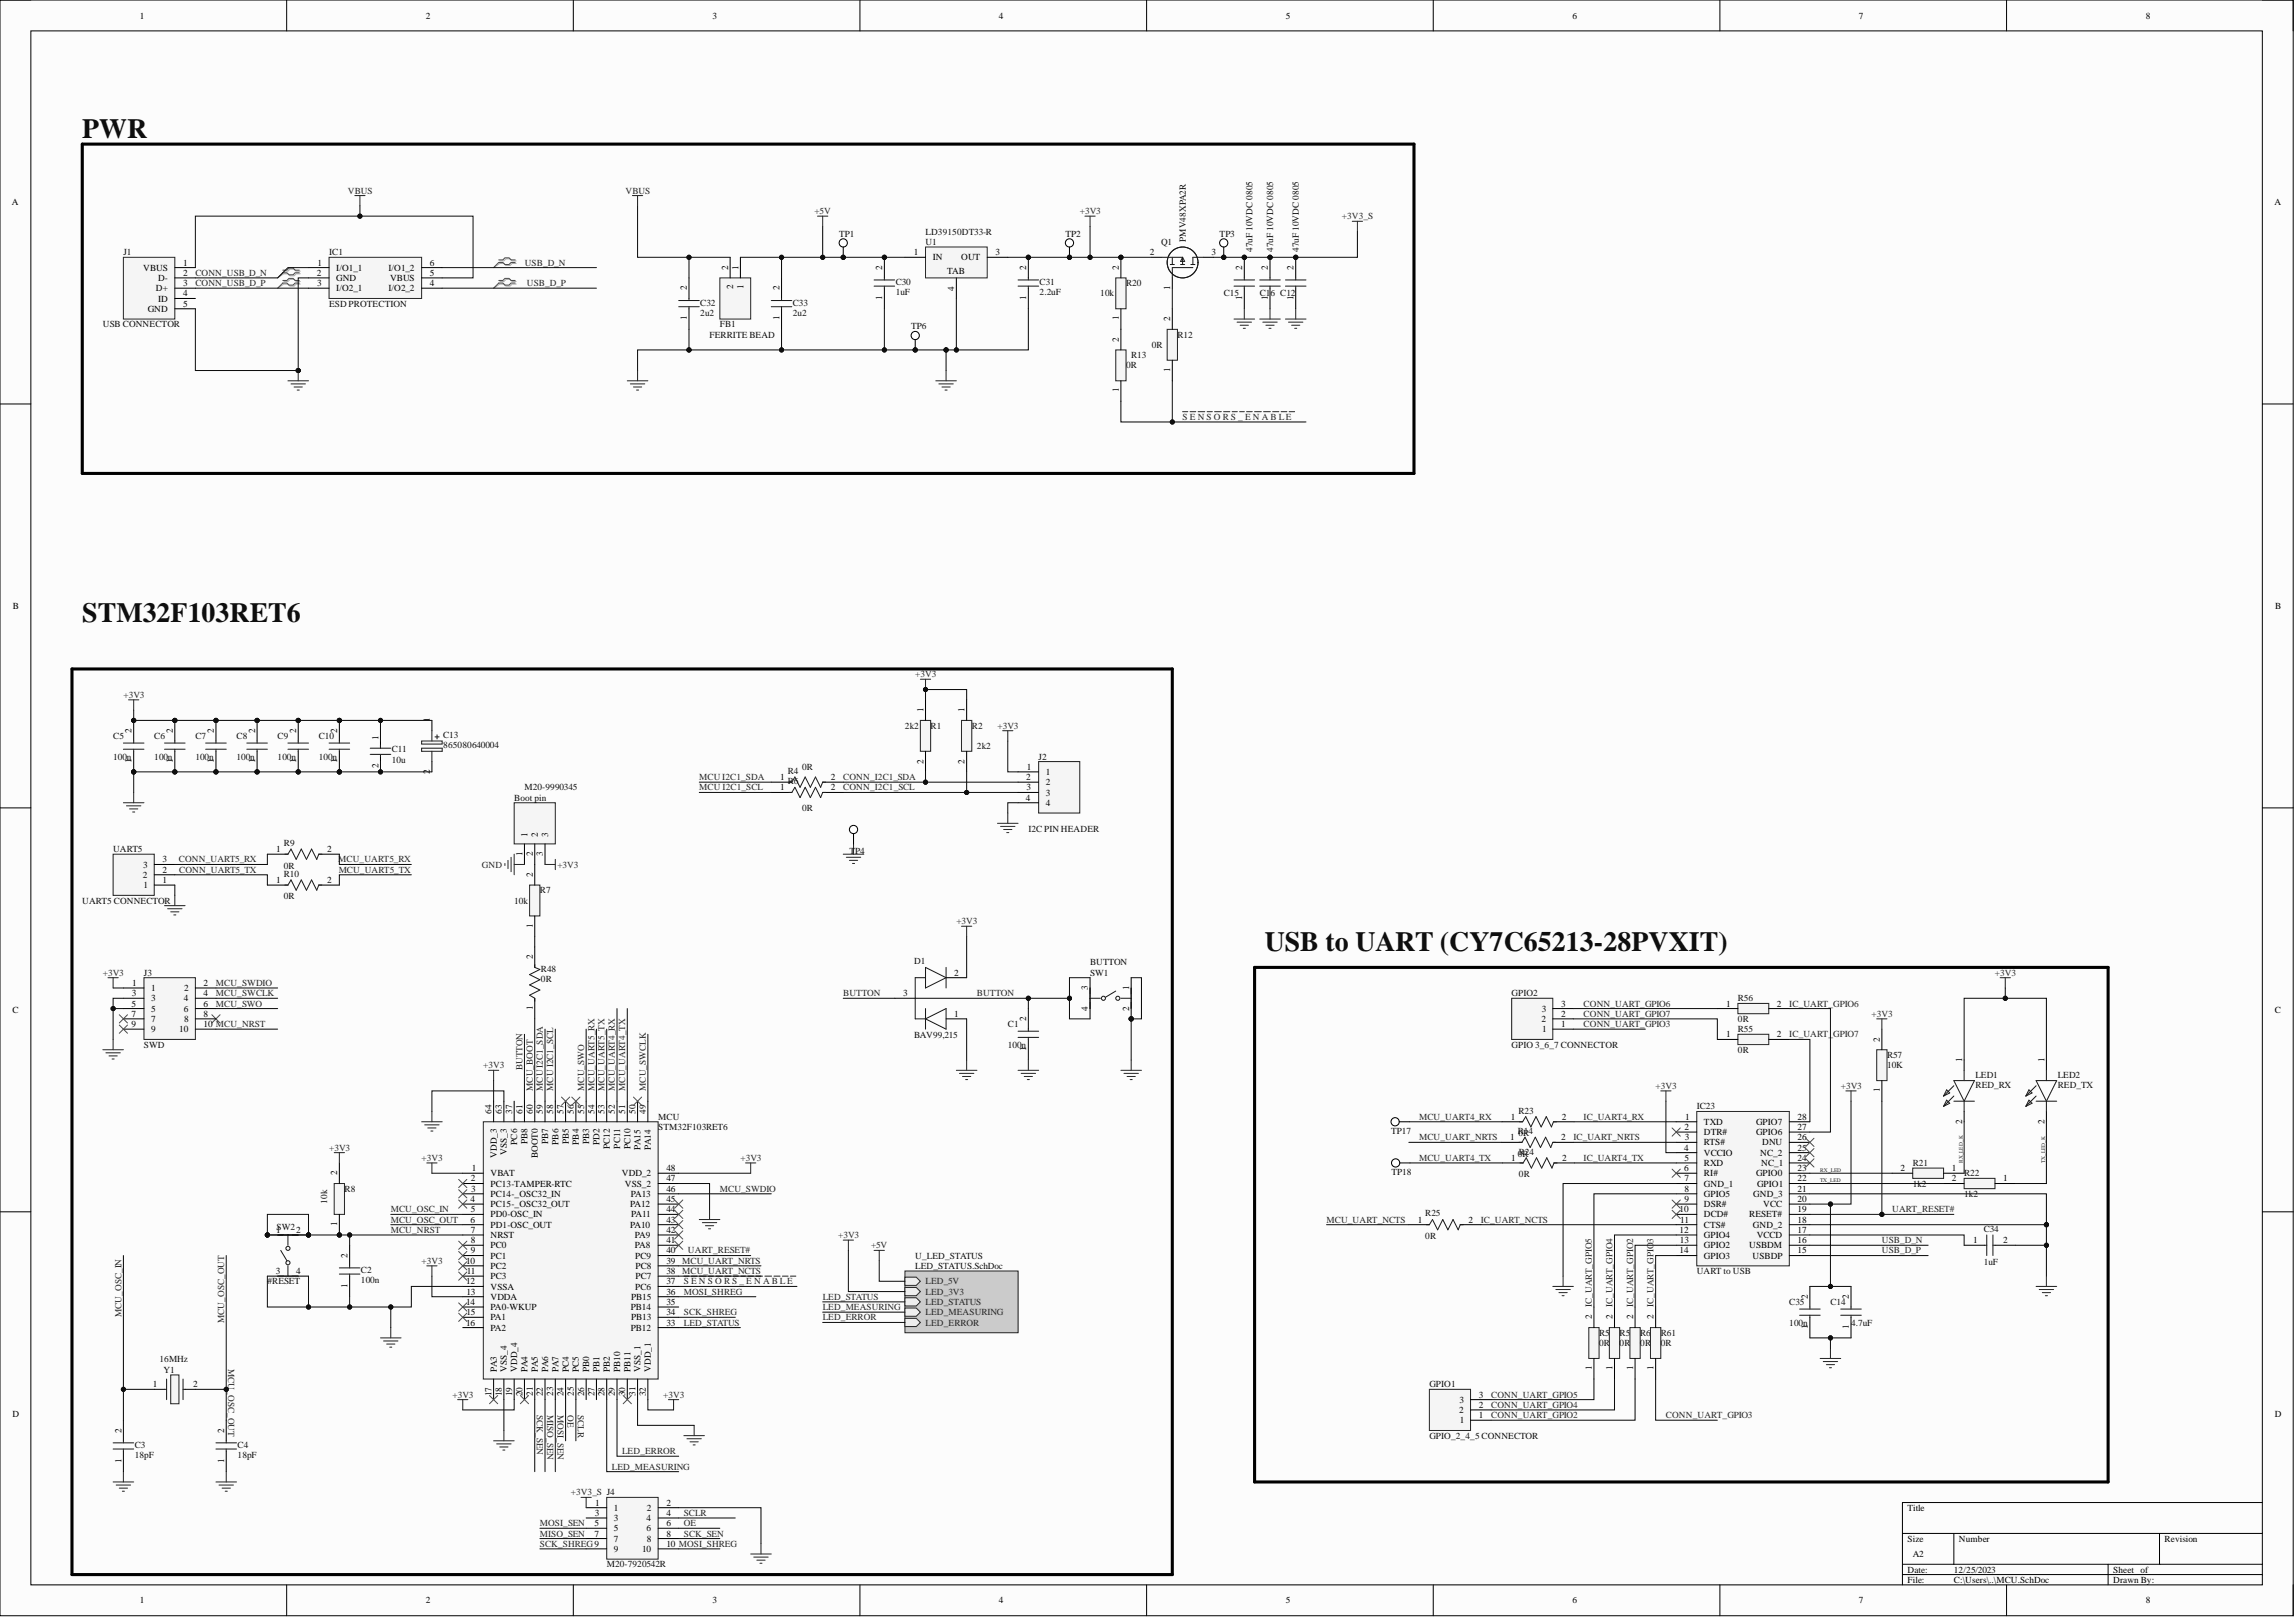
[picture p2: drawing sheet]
<svg xmlns="http://www.w3.org/2000/svg" width="566mm" height="399mm" viewBox="0 0 566 399" stroke-linecap="round" stroke-linejoin="round" font-family="sans-serif">
<defs><g id="words">
<g font-size="6.9" fill="#0e0e0e">
<text x="20.3" y="34">PWR</text>
<text x="20.3" y="153.3">STM32F103RET6</text>
<text x="312.1" y="234.5">USB to UART (CY7C65213-28PVXIT)</text>
</g>
<g font-size="2.3">
<text x="34.5" y="4.6">1</text>
<text x="105" y="4.6">2</text>
<text x="175.8" y="4.6">3</text>
<text x="246.4" y="4.6">4</text>
<text x="317.2" y="4.6">5</text>
<text x="387.9" y="4.6">6</text>
<text x="458.6" y="4.6">7</text>
<text x="529.4" y="4.6">8</text>
<text x="3" y="50.6">A</text>
<text x="561.1" y="50.6">A</text>
<text x="45.2" y="65.5">1</text>
<text x="78.3" y="65.5">1</text>
<text x="106" y="65.5">6</text>
<text x="225.5" y="62.9">1</text>
<text x="230.1" y="64.2">IN</text>
<text x="237.1" y="64.2">OUT</text>
<text x="245.6" y="62.9">3</text>
<text x="283.6" y="62.9">2</text>
<text x="298.9" y="62.9">3</text>
<text x="35.3" y="66.8">VBUS</text>
<text x="38.5" y="71.8">D+</text>
<text x="39" y="69.3">D-</text>
<text x="45.2" y="68">2</text>
<text x="45.2" y="70.6">3</text>
<text x="78.1" y="68">2</text>
<text x="78.2" y="70.6">3</text>
<text x="83" y="66.8">I/O1_1</text>
<text x="83" y="69.3">GND</text>
<text x="83" y="71.8">I/O2_1</text>
<text x="95.8" y="66.8">I/O1_2</text>
<text x="95.8" y="71.8">I/O2_2</text>
<text x="96.2" y="69.3">VBUS</text>
<text x="106" y="68">5</text>
<text x="106" y="70.6">4</text>
<text x="169.5" y="71.6" transform="rotate(-90 169.5 71.6)">2</text>
<text x="179.6" y="66.5" transform="rotate(-90 179.6 66.5)">2</text>
<text x="180.9" y="71.3" transform="rotate(-90 180.9 71.3)">2</text>
<text x="182.2" y="66.5" transform="rotate(-90 182.2 66.5)">1</text>
<text x="183.4" y="71.2" transform="rotate(-90 183.4 71.2)">1</text>
<text x="192.3" y="71.6" transform="rotate(-90 192.3 71.6)">2</text>
<text x="217.7" y="66.5" transform="rotate(-90 217.7 66.5)">2</text>
<text x="233.7" y="67.5">TAB</text>
<text x="235.4" y="71.7" transform="rotate(-90 235.4 71.7)">4</text>
<text x="253.2" y="66.5" transform="rotate(-90 253.2 66.5)">2</text>
<text x="276" y="66.5" transform="rotate(-90 276 66.5)">2</text>
<text x="288.7" y="71.4" transform="rotate(-90 288.7 71.4)">1</text>
<text x="306.5" y="66.5" transform="rotate(-90 306.5 66.5)">2</text>
<text x="312.8" y="66.5" transform="rotate(-90 312.8 66.5)">2</text>
<text x="319.2" y="66.5" transform="rotate(-90 319.2 66.5)">2</text>
<text x="36.4" y="76.9">GND</text>
<text x="39" y="74.4">ID</text>
<text x="45.2" y="73.1">4</text>
<text x="45.2" y="75.6">5</text>
<text x="217.7" y="73.9" transform="rotate(-90 217.7 73.9)">1</text>
<text x="253.2" y="73.9" transform="rotate(-90 253.2 73.9)">1</text>
<text x="306.5" y="73.9" transform="rotate(-90 306.5 73.9)">1</text>
<text x="312.8" y="73.9" transform="rotate(-90 312.8 73.9)">1</text>
<text x="319.2" y="73.9" transform="rotate(-90 319.2 73.9)">1</text>
<text x="169.5" y="79" transform="rotate(-90 169.5 79)">1</text>
<text x="192.3" y="79" transform="rotate(-90 192.3 79)">1</text>
<text x="276" y="79" transform="rotate(-90 276 79)">1</text>
<text x="288.7" y="79.2" transform="rotate(-90 288.7 79.2)">2</text>
<text x="276" y="84.3" transform="rotate(-90 276 84.3)">2</text>
<text x="288.7" y="91.7" transform="rotate(-90 288.7 91.7)">1</text>
<text x="276" y="96.8" transform="rotate(-90 276 96.8)">1</text>
<text x="3.1" y="150.2">B</text>
<text x="561.3" y="150.2">B</text>
<text x="106" y="178.2" transform="rotate(-90 106 178.2)">1</text>
<text x="227.8" y="175.6" transform="rotate(-90 227.8 175.6)">1</text>
<text x="238" y="175.6" transform="rotate(-90 238 175.6)">1</text>
<text x="32.5" y="180.7" transform="rotate(-90 32.5 180.7)">2</text>
<text x="42.6" y="180.7" transform="rotate(-90 42.6 180.7)">2</text>
<text x="52.8" y="180.7" transform="rotate(-90 52.8 180.7)">2</text>
<text x="62.9" y="180.7" transform="rotate(-90 62.9 180.7)">2</text>
<text x="73.1" y="180.7" transform="rotate(-90 73.1 180.7)">2</text>
<text x="83.2" y="180.7" transform="rotate(-90 83.2 180.7)">2</text>
<text x="93.4" y="182.5" transform="rotate(-90 93.4 182.5)">1</text>
<text x="32.5" y="188.1" transform="rotate(-90 32.5 188.1)">1</text>
<text x="42.6" y="188.1" transform="rotate(-90 42.6 188.1)">1</text>
<text x="52.8" y="188.1" transform="rotate(-90 52.8 188.1)">1</text>
<text x="62.9" y="188.1" transform="rotate(-90 62.9 188.1)">1</text>
<text x="73.1" y="188.1" transform="rotate(-90 73.1 188.1)">1</text>
<text x="83.2" y="188.1" transform="rotate(-90 83.2 188.1)">1</text>
<text x="93.4" y="189.3" transform="rotate(-90 93.4 189.3)">2</text>
<text x="106" y="190.8" transform="rotate(-90 106 190.8)">2</text>
<text x="227.8" y="188.3" transform="rotate(-90 227.8 188.3)">2</text>
<text x="238" y="188.3" transform="rotate(-90 238 188.3)">2</text>
<text x="253.4" y="189.8">1</text>
<text x="258" y="191.1">1</text>
<text x="192.5" y="192.4">1</text>
<text x="192.5" y="194.9">1</text>
<text x="205" y="192.4">2</text>
<text x="205" y="194.9">2</text>
<text x="253.1" y="197.4">4</text>
<text x="253.2" y="192.4">2</text>
<text x="253.3" y="194.9">3</text>
<text x="258" y="193.6">2</text>
<text x="258" y="196.2">3</text>
<text x="258" y="198.7">4</text>
<text x="130.2" y="206.3" transform="rotate(-90 130.2 206.3)">1</text>
<text x="132.7" y="206.3" transform="rotate(-90 132.7 206.3)">2</text>
<text x="135.2" y="206.3" transform="rotate(-90 135.2 206.3)">3</text>
<text x="35.3" y="213.9">3</text>
<text x="40.1" y="215.2">2</text>
<text x="40.1" y="212.7">3</text>
<text x="68.2" y="210.1">1</text>
<text x="80.7" y="210.1">2</text>
<text x="128.9" y="211" transform="rotate(-90 128.9 211)">1</text>
<text x="131.4" y="211.1" transform="rotate(-90 131.4 211.1)">2</text>
<text x="134" y="211.1" transform="rotate(-90 134 211.1)">3</text>
<text x="35.3" y="216.5">2</text>
<text x="35.4" y="219">1</text>
<text x="40.1" y="217.7">1</text>
<text x="68.2" y="217.7">1</text>
<text x="80.7" y="217.7">2</text>
<text x="131.4" y="216.2" transform="rotate(-90 131.4 216.2)">2</text>
<text x="131.4" y="228.7" transform="rotate(-90 131.4 228.7)">1</text>
<text x="131.4" y="236.5" transform="rotate(-90 131.4 236.5)">2</text>
<text x="32.6" y="245.7">3</text>
<text x="32.6" y="243.1">1</text>
<text x="37.3" y="244.4">1</text>
<text x="45.4" y="244.4">2</text>
<text x="50.2" y="243.1">2</text>
<text x="50.2" y="245.7">4</text>
<text x="222.8" y="245.7">3</text>
<text x="235.4" y="240.6">2</text>
<text x="268.4" y="244.1" transform="rotate(-90 268.4 244.1)">3</text>
<text x="278.6" y="244.1" transform="rotate(-90 278.6 244.1)">1</text>
<text x="3" y="249.8">C</text>
<text x="32.5" y="248.2">5</text>
<text x="32.5" y="250.7">7</text>
<text x="37.3" y="246.9">3</text>
<text x="37.3" y="249.5">5</text>
<text x="45.3" y="246.9">4</text>
<text x="45.3" y="249.5">6</text>
<text x="50.2" y="248.2">6</text>
<text x="50.2" y="250.7">8</text>
<text x="131.4" y="249" transform="rotate(-90 131.4 249)">1</text>
<text x="235.4" y="250.7">1</text>
<text x="253.2" y="251.8" transform="rotate(-90 253.2 251.8)">2</text>
<text x="268.4" y="249.3" transform="rotate(-90 268.4 249.3)">4</text>
<text x="278.6" y="249.2" transform="rotate(-90 278.6 249.2)">2</text>
<text x="380.4" y="249.5">3</text>
<text x="385.1" y="250.7">2</text>
<text x="385.1" y="248.2">3</text>
<text x="425.9" y="248.2">1</text>
<text x="438.4" y="248.2">2</text>
<text x="561.2" y="249.8">C</text>
<text x="32.5" y="253.3">9</text>
<text x="37.3" y="252">7</text>
<text x="37.3" y="254.5">9</text>
<text x="44.2" y="254.5">10</text>
<text x="45.4" y="252">8</text>
<text x="50.2" y="253.3">10 MCU_NRST</text>
<text x="380.3" y="252">2</text>
<text x="380.5" y="254.5">1</text>
<text x="385.1" y="253.3">1</text>
<text x="425.9" y="255.8">1</text>
<text x="438.4" y="255.8">2</text>
<text x="463.8" y="256.8" transform="rotate(-90 463.8 256.8)">2</text>
<text x="253.2" y="259.2" transform="rotate(-90 253.2 259.2)">1</text>
<text x="484.1" y="261.9" transform="rotate(-90 484.1 261.9)">1</text>
<text x="504.4" y="261.9" transform="rotate(-90 504.4 261.9)">1</text>
<text x="463.8" y="269.3" transform="rotate(-90 463.8 269.3)">1</text>
<text x="121.3" y="274.6" transform="rotate(-90 121.3 274.6)">64</text>
<text x="123.8" y="274.6" transform="rotate(-90 123.8 274.6)">63</text>
<text x="126.3" y="274.6" transform="rotate(-90 126.3 274.6)">37</text>
<text x="128.9" y="274.6" transform="rotate(-90 128.9 274.6)">61</text>
<text x="131.4" y="274.6" transform="rotate(-90 131.4 274.6)">60</text>
<text x="134" y="274.6" transform="rotate(-90 134 274.6)">59</text>
<text x="136.5" y="274.6" transform="rotate(-90 136.5 274.6)">58</text>
<text x="139" y="274.6" transform="rotate(-90 139 274.6)">57</text>
<text x="141.6" y="274.6" transform="rotate(-90 141.6 274.6)">56</text>
<text x="144.1" y="274.6" transform="rotate(-90 144.1 274.6)">55</text>
<text x="146.6" y="274.6" transform="rotate(-90 146.6 274.6)">54</text>
<text x="149.2" y="274.6" transform="rotate(-90 149.2 274.6)">53</text>
<text x="151.7" y="274.6" transform="rotate(-90 151.7 274.6)">52</text>
<text x="154.3" y="274.6" transform="rotate(-90 154.3 274.6)">51</text>
<text x="156.8" y="274.6" transform="rotate(-90 156.8 274.6)">50</text>
<text x="159.3" y="274.6" transform="rotate(-90 159.3 274.6)">49</text>
<text x="372.6" y="281.2">1</text>
<text x="372.8" y="276.1">1</text>
<text x="385.1" y="281.2">2</text>
<text x="385.3" y="276.1">2</text>
<text x="415.6" y="278.7">2</text>
<text x="415.7" y="281.2">3</text>
<text x="415.7" y="276.1">1</text>
<text x="420.4" y="277.4">TXD</text>
<text x="420.4" y="279.9">DTR#</text>
<text x="433.2" y="277.4">GPIO7</text>
<text x="433.2" y="279.9">GPIO6</text>
<text x="443.5" y="276.1">28</text>
<text x="443.5" y="278.7">27</text>
<text x="443.5" y="281.2">26</text>
<text x="484.1" y="277.1" transform="rotate(-90 484.1 277.1)">2</text>
<text x="504.4" y="277.1" transform="rotate(-90 504.4 277.1)">2</text>
<text x="122.5" y="285.5" transform="rotate(-90 122.5 285.5)">VDD_3</text>
<text x="125.1" y="284.7" transform="rotate(-90 125.1 284.7)">VSS_3</text>
<text x="127.6" y="282.3" transform="rotate(-90 127.6 282.3)">PC6</text>
<text x="130.2" y="282.2" transform="rotate(-90 130.2 282.2)">PB8</text>
<text x="132.7" y="285.7" transform="rotate(-90 132.7 285.7)">BOOT0</text>
<text x="135.2" y="282.2" transform="rotate(-90 135.2 282.2)">PB7</text>
<text x="137.8" y="282.3" transform="rotate(-90 137.8 282.3)">PB6</text>
<text x="140.3" y="282.2" transform="rotate(-90 140.3 282.2)">PB5</text>
<text x="142.8" y="282.3" transform="rotate(-90 142.8 282.3)">PB4</text>
<text x="145.4" y="282.1" transform="rotate(-90 145.4 282.1)">PB3</text>
<text x="147.9" y="282.4" transform="rotate(-90 147.9 282.4)">PD2</text>
<text x="150.4" y="283.4" transform="rotate(-90 150.4 283.4)">PC12</text>
<text x="153" y="283.2" transform="rotate(-90 153 283.2)">PC11</text>
<text x="155.5" y="283.4" transform="rotate(-90 155.5 283.4)">PC10</text>
<text x="158.1" y="283.5" transform="rotate(-90 158.1 283.5)">PA15</text>
<text x="160.6" y="283.6" transform="rotate(-90 160.6 283.6)">PA14</text>
<text x="372.9" y="286.3">1</text>
<text x="385.4" y="286.3">2</text>
<text x="415.5" y="283.7">4</text>
<text x="415.6" y="286.3">5</text>
<text x="420.4" y="282.5">RTS#</text>
<text x="420.4" y="285">VCCIO</text>
<text x="420.4" y="287.5">RXD</text>
<text x="434.3" y="285">NC_2</text>
<text x="434.5" y="287.5">NC_1</text>
<text x="434.8" y="282.5">DNU</text>
<text x="443.5" y="283.7">25</text>
<text x="443.5" y="286.3">24</text>
<text x="83.2" y="289.8" transform="rotate(-90 83.2 289.8)">2</text>
<text x="116.2" y="291.3">2</text>
<text x="116.3" y="293.9">3</text>
<text x="116.4" y="288.8">1</text>
<text x="121" y="290.1">VBAT</text>
<text x="121" y="292.6">PC13-TAMPER-RTC</text>
<text x="153.4" y="290.1">VDD_2</text>
<text x="154.2" y="292.6">VSS_2</text>
<text x="164.4" y="288.8">48</text>
<text x="164.4" y="291.3">47</text>
<text x="164.4" y="293.9">46</text>
<text x="415.5" y="288.8">6</text>
<text x="415.6" y="291.3">7</text>
<text x="415.6" y="293.9">8</text>
<text x="420.4" y="290.1">RI#</text>
<text x="420.4" y="292.6">GND_1</text>
<text x="433.2" y="290.1">GPIO0</text>
<text x="433.5" y="292.6">GPIO1</text>
<text x="443.5" y="288.8">23</text>
<text x="443.5" y="291.3">22</text>
<text x="443.5" y="293.9">21</text>
<text x="468.9" y="288.8">2</text>
<text x="481.5" y="291.3">2</text>
<text x="481.5" y="288.8">1</text>
<text x="494.2" y="291.3">1</text>
<text x="116.1" y="296.4">4</text>
<text x="116.2" y="299">5</text>
<text x="121" y="295.1">PC14-_OSC32_IN</text>
<text x="121" y="297.7">PC15-_OSC32_OUT</text>
<text x="155.4" y="297.7">PA12</text>
<text x="155.6" y="295.1">PA13</text>
<text x="164.4" y="296.4">45</text>
<text x="164.4" y="299">44</text>
<text x="414.4" y="299">10</text>
<text x="415.6" y="296.4">9</text>
<text x="420.4" y="295.1">GPIO5</text>
<text x="420.4" y="297.7">DSR#</text>
<text x="432.6" y="295.1">GND_3</text>
<text x="435" y="297.7">VCC</text>
<text x="443.5" y="296.4">20</text>
<text x="443.5" y="299">19</text>
<text x="68.2" y="304">1</text>
<text x="73.1" y="304">2</text>
<text x="83.2" y="302.3" transform="rotate(-90 83.2 302.3)">1</text>
<text x="116.1" y="301.5">6</text>
<text x="116.2" y="304">7</text>
<text x="121" y="300.2">PD0-OSC_IN</text>
<text x="121" y="302.8">PD1-OSC_OUT</text>
<text x="121" y="305.3">NRST</text>
<text x="155.4" y="302.8">PA10</text>
<text x="155.7" y="300.2">PA11</text>
<text x="156.6" y="305.3">PA9</text>
<text x="164.4" y="301.5">43</text>
<text x="164.4" y="304">42</text>
<text x="349.8" y="301.5">1</text>
<text x="362.3" y="301.5">2</text>
<text x="414.4" y="304">12</text>
<text x="414.6" y="301.5">11</text>
<text x="420.4" y="300.2">DCD#</text>
<text x="420.4" y="302.8">CTS#</text>
<text x="420.4" y="305.3">GPIO4</text>
<text x="431.6" y="300.2">RESET#</text>
<text x="432.5" y="302.8">GND_2</text>
<text x="433.4" y="305.3">VCCD</text>
<text x="443.5" y="301.5">18</text>
<text x="443.5" y="304">17</text>
<text x="85.8" y="310.1" transform="rotate(-90 85.8 310.1)">2</text>
<text x="115" y="311.6">10</text>
<text x="116.2" y="306.6">8</text>
<text x="116.2" y="309.1">9</text>
<text x="121" y="307.8">PC0</text>
<text x="121" y="310.4">PC1</text>
<text x="156.6" y="307.8">PA8</text>
<text x="156.7" y="310.4">PC9</text>
<text x="164.4" y="306.6">41</text>
<text x="164.4" y="309.1">40</text>
<text x="164.4" y="311.6">39</text>
<text x="414.4" y="309.1">14</text>
<text x="414.5" y="306.6">13</text>
<text x="420.4" y="307.8">GPIO2</text>
<text x="420.4" y="310.4">GPIO3</text>
<text x="431.6" y="307.8">USBDM</text>
<text x="432.4" y="310.4">USBDP</text>
<text x="443.5" y="306.6">16</text>
<text x="443.5" y="309.1">15</text>
<text x="486.8" y="306.6">1</text>
<text x="494.2" y="306.6">2</text>
<text x="68.1" y="314.2">3</text>
<text x="73.1" y="314.2">4</text>
<text x="85.8" y="317.6" transform="rotate(-90 85.8 317.6)">1</text>
<text x="115" y="316.7">12</text>
<text x="115.2" y="314.2">11</text>
<text x="121" y="312.9">PC2</text>
<text x="121" y="315.5">PC3</text>
<text x="121" y="318">VSSA</text>
<text x="156.7" y="318">PC6</text>
<text x="156.8" y="312.9">PC8</text>
<text x="156.8" y="315.5">PC7</text>
<text x="164.4" y="314.2">38</text>
<text x="164.4" y="316.7">37</text>
<text x="115" y="321.8">14</text>
<text x="115.1" y="319.3">13</text>
<text x="121" y="320.5">VDDA</text>
<text x="121" y="323.1">PA0-WKUP</text>
<text x="155.6" y="323.1">PB14</text>
<text x="155.7" y="320.5">PB15</text>
<text x="164.4" y="319.3">36</text>
<text x="164.4" y="321.8">35</text>
<text x="446" y="320.3" transform="rotate(-90 446 320.3)">2</text>
<text x="456.2" y="320.3" transform="rotate(-90 456.2 320.3)">2</text>
<text x="115" y="326.9">16</text>
<text x="115.1" y="324.3">15</text>
<text x="121" y="325.6">PA1</text>
<text x="121" y="328.1">PA2</text>
<text x="155.6" y="328.1">PB12</text>
<text x="155.7" y="325.6">PB13</text>
<text x="164.4" y="324.3">34</text>
<text x="164.4" y="326.9">33</text>
<text x="392.7" y="325.3" transform="rotate(-90 392.7 325.3)">2</text>
<text x="397.8" y="325.3" transform="rotate(-90 397.8 325.3)">2</text>
<text x="402.9" y="325.3" transform="rotate(-90 402.9 325.3)">2</text>
<text x="408" y="325.3" transform="rotate(-90 408 325.3)">2</text>
<text x="446" y="327.7" transform="rotate(-90 446 327.7)">1</text>
<text x="456.2" y="327.7" transform="rotate(-90 456.2 327.7)">1</text>
<text x="122.5" y="338.3" transform="rotate(-90 122.5 338.3)">PA3</text>
<text x="125.1" y="338.3" transform="rotate(-90 125.1 338.3)">VSS_4</text>
<text x="127.6" y="338.3" transform="rotate(-90 127.6 338.3)">VDD_4</text>
<text x="130.2" y="338.3" transform="rotate(-90 130.2 338.3)">PA4</text>
<text x="132.7" y="338.3" transform="rotate(-90 132.7 338.3)">PA5</text>
<text x="135.2" y="338.3" transform="rotate(-90 135.2 338.3)">PA6</text>
<text x="137.8" y="338.3" transform="rotate(-90 137.8 338.3)">PA7</text>
<text x="140.3" y="338.3" transform="rotate(-90 140.3 338.3)">PC4</text>
<text x="142.8" y="338.3" transform="rotate(-90 142.8 338.3)">PC5</text>
<text x="145.4" y="338.3" transform="rotate(-90 145.4 338.3)">PB0</text>
<text x="147.9" y="338.3" transform="rotate(-90 147.9 338.3)">PB1</text>
<text x="150.4" y="338.3" transform="rotate(-90 150.4 338.3)">PB2</text>
<text x="153" y="338.3" transform="rotate(-90 153 338.3)">PB10</text>
<text x="155.5" y="338.3" transform="rotate(-90 155.5 338.3)">PB11</text>
<text x="158.1" y="338.3" transform="rotate(-90 158.1 338.3)">VSS_1</text>
<text x="160.6" y="338.3" transform="rotate(-90 160.6 338.3)">VDD_1</text>
<text x="392.7" y="337.9" transform="rotate(-90 392.7 337.9)">1</text>
<text x="397.8" y="337.9" transform="rotate(-90 397.8 337.9)">1</text>
<text x="402.9" y="337.9" transform="rotate(-90 402.9 337.9)">1</text>
<text x="408" y="337.9" transform="rotate(-90 408 337.9)">1</text>
<text x="37.7" y="342.1">1</text>
<text x="47.7" y="342.1">2</text>
<text x="121.3" y="344.3" transform="rotate(-90 121.3 344.3)">17</text>
<text x="123.8" y="344.3" transform="rotate(-90 123.8 344.3)">18</text>
<text x="126.3" y="344.3" transform="rotate(-90 126.3 344.3)">19</text>
<text x="128.9" y="344.3" transform="rotate(-90 128.9 344.3)">20</text>
<text x="131.4" y="344.1" transform="rotate(-90 131.4 344.1)">21</text>
<text x="134" y="344.3" transform="rotate(-90 134 344.3)">22</text>
<text x="136.5" y="344.2" transform="rotate(-90 136.5 344.2)">23</text>
<text x="139" y="344.3" transform="rotate(-90 139 344.3)">24</text>
<text x="141.6" y="344.2" transform="rotate(-90 141.6 344.2)">25</text>
<text x="144.1" y="344.3" transform="rotate(-90 144.1 344.3)">26</text>
<text x="146.6" y="344.3" transform="rotate(-90 146.6 344.3)">27</text>
<text x="149.2" y="344.3" transform="rotate(-90 149.2 344.3)">28</text>
<text x="151.7" y="344.3" transform="rotate(-90 151.7 344.3)">29</text>
<text x="154.3" y="344.3" transform="rotate(-90 154.3 344.3)">30</text>
<text x="156.8" y="344.1" transform="rotate(-90 156.8 344.1)">31</text>
<text x="159.3" y="344.3" transform="rotate(-90 159.3 344.3)">32</text>
<text x="360.1" y="345.9">3</text>
<text x="364.8" y="347.2">2</text>
<text x="364.8" y="344.6">3</text>
<text x="3" y="349.4">D</text>
<text x="29.9" y="353.3" transform="rotate(-90 29.9 353.3)">2</text>
<text x="55.3" y="353.3" transform="rotate(-90 55.3 353.3)">2</text>
<text x="360" y="348.4">2</text>
<text x="360.2" y="351">1</text>
<text x="364.8" y="349.7">1</text>
<text x="561.2" y="349.4">D</text>
<text x="29.9" y="360.7" transform="rotate(-90 29.9 360.7)">1</text>
<text x="55.3" y="360.7" transform="rotate(-90 55.3 360.7)">1</text>
<text x="146.8" y="371.3">1</text>
<text x="164.4" y="371.3">2</text>
<text x="146.6" y="376.4">5</text>
<text x="146.7" y="373.8">3</text>
<text x="151.5" y="372.6">1</text>
<text x="151.5" y="375.1">3</text>
<text x="151.5" y="377.6">5</text>
<text x="159.5" y="375.1">4</text>
<text x="159.5" y="377.6">6</text>
<text x="159.6" y="372.6">2</text>
<text x="164.4" y="373.8">4</text>
<text x="164.4" y="376.4">6</text>
<text x="470.6" y="372.6">Title</text>
<text x="146.6" y="378.9">7</text>
<text x="151.5" y="380.2">7</text>
<text x="151.5" y="382.7">9</text>
<text x="158.4" y="382.7">10</text>
<text x="159.6" y="380.2">8</text>
<text x="164.4" y="378.9">8</text>
<text x="164.4" y="381.4">10 MOSI_SHREG</text>
<text x="470.6" y="380.2">Size</text>
<text x="471.9" y="384">A2</text>
<text x="483.3" y="380.2">Number</text>
<text x="534.1" y="380.2">Revision</text>
<text x="470.6" y="387.8">Date:</text>
<text x="482" y="387.8">12/25/2023</text>
<text x="521.4" y="387.8">Sheet of</text>
<text x="34.5" y="395.4">1</text>
<text x="105" y="395.4">2</text>
<text x="175.8" y="395.4">3</text>
<text x="246.4" y="395.4">4</text>
<text x="317.2" y="395.4">5</text>
<text x="387.9" y="395.4">6</text>
<text x="458.6" y="395.4">7</text>
<text x="470.6" y="390.3">File:</text>
<text x="482" y="390.3">C:\Users\..\MCU.SchDoc</text>
<text x="521.4" y="390.3">Drawn By:</text>
<text x="529.4" y="395.4">8</text>
</g>
<g font-size="2.3" fill="#262626">
<text x="85.8" y="47.7">VBUS</text>
<text x="154.3" y="47.7">VBUS</text>
<text x="200.9" y="52.8">+5V</text>
<text x="266.4" y="52.8">+3V3</text>
<text x="331.1" y="54.1">+3V3_S</text>
<text x="129.5" y="65.5">USB_D_N</text>
<text x="48.2" y="68">CONN_USB_D_N</text>
<text x="48.2" y="70.6">CONN_USB_D_P</text>
<text x="130" y="70.6">USB_D_P</text>
<text x="291.8" y="103.5">S E N S O R S _ E N A B LE</text>
<text x="225.8" y="167">+3V3</text>
<text x="30.4" y="172.1">+3V3</text>
<text x="246.1" y="179.7">+3V3</text>
<text x="172.5" y="192.4">MCU I2C1_SDA</text>
<text x="172.5" y="194.9">MCU I2C1_SCL</text>
<text x="208" y="192.4">CONN_I2C1_SDA</text>
<text x="208" y="194.9">CONN_I2C1_SCL</text>
<text x="44.1" y="212.7">CONN_UART5_RX</text>
<text x="44.2" y="215.2">CONN_UART5_TX</text>
<text x="83.5" y="212.7">MCU_UART5_RX</text>
<text x="83.6" y="215.2">MCU_UART5_TX</text>
<text x="118.9" y="213.9">GND</text>
<text x="137.5" y="213.9">+3V3</text>
<text x="235.9" y="227.9">+3V3</text>
<text x="25.4" y="240.6">+3V3</text>
<text x="53.3" y="243.1">MCU_SWDIO</text>
<text x="53.3" y="245.7">MCU_SWCLK</text>
<text x="208" y="245.7">BUTTON</text>
<text x="241" y="245.7">BUTTON</text>
<text x="492.2" y="240.6">+3V3</text>
<text x="53.3" y="248.2">MCU_SWO</text>
<text x="390.7" y="248.2">CONN_UART_GPIO6</text>
<text x="390.7" y="250.7">CONN_UART_GPIO7</text>
<text x="441.4" y="248.2">IC_UART_GPIO6</text>
<text x="461.7" y="250.7">+3V3</text>
<text x="390.7" y="253.3">CONN_UART_GPIO3</text>
<text x="441.4" y="255.8">IC_UART_</text>
<text x="452.3" y="255.8">GPIO7</text>
<text x="119.2" y="263.4">+3V3</text>
<text x="128.9" y="263.9" transform="rotate(-90 128.9 263.9)">BUTTON</text>
<text x="131.4" y="269" transform="rotate(-90 131.4 269)">MCU_BOOT</text>
<text x="134" y="269" transform="rotate(-90 134 269)">MCU I2C1_SDA</text>
<text x="136.5" y="269" transform="rotate(-90 136.5 269)">MCU I2C1_SCL</text>
<text x="144.1" y="269" transform="rotate(-90 144.1 269)">MCU_SWO</text>
<text x="146.6" y="269" transform="rotate(-90 146.6 269)">MCU_UART5_RX</text>
<text x="149.2" y="269" transform="rotate(-90 149.2 269)">MCU_UART5_TX</text>
<text x="151.7" y="269" transform="rotate(-90 151.7 269)">MCU_UART4_RX</text>
<text x="154.3" y="269" transform="rotate(-90 154.3 269)">MCU_UART4_TX</text>
<text x="159.3" y="269" transform="rotate(-90 159.3 269)">MCU_SWCLK</text>
<text x="408.5" y="268.5">+3V3</text>
<text x="454.1" y="268.5">+3V3</text>
<text x="350.1" y="276.1">MCU_UART4_RX</text>
<text x="350.1" y="281.2">MCU_UART_NRTS</text>
<text x="388.2" y="281.2">IC_UART_NRTS</text>
<text x="390.7" y="276.1">IC_UART4_RX</text>
<text x="81.2" y="283.7">+3V3</text>
<text x="104" y="286.3">+3V3</text>
<text x="182.7" y="286.3">+3V3</text>
<text x="350.1" y="286.3">MCU_UART4_TX</text>
<text x="390.7" y="286.3">IC_UART4_TX</text>
<text x="177.6" y="293.9">MCU_SWDIO</text>
<text x="96.4" y="299">MCU_OSC_IN</text>
<text x="466.8" y="299">UART_RESET#</text>
<text x="96.4" y="301.5">MCU_OSC_OUT</text>
<text x="96.4" y="304">MCU_NRST</text>
<text x="206.8" y="305.3">+3V3</text>
<text x="327.3" y="301.5">MCU_UART_NCTS</text>
<text x="365.3" y="301.5">IC_UART_NCTS</text>
<text x="104" y="311.6">+3V3</text>
<text x="168.3" y="311.6">MCU_UART_NRTS</text>
<text x="169.7" y="309.1">UART_RESET#</text>
<text x="214.9" y="307.8">+5V</text>
<text x="408" y="306.4" transform="rotate(-90 408 306.4)">3</text>
<text x="464.3" y="306.6">USB_D_N</text>
<text x="464.3" y="309.1">USB_D_P</text>
<text x="168.3" y="314.2">MCU_UART_NCTS</text>
<text x="168.7" y="316.7">S E N S O R S _ E N A B LE</text>
<text x="228.3" y="316.7">LED_5V</text>
<text x="168.7" y="319.3">MOSI_SHREG</text>
<text x="203" y="320.5">LED_STATUS</text>
<text x="203" y="323.1">LED_MEASURING</text>
<text x="228.3" y="321.8">LED_STATUS</text>
<text x="228.3" y="319.3">LED_3V3</text>
<text x="392.7" y="322.3" transform="rotate(-90 392.7 322.3)">IC_UART_GPIO5</text>
<text x="397.8" y="322.3" transform="rotate(-90 397.8 322.3)">IC_UART_GPIO4</text>
<text x="402.9" y="322.3" transform="rotate(-90 402.9 322.3)">IC_UART_GPIO2</text>
<text x="408" y="322.3" transform="rotate(-90 408 322.3)">IC_UART_GPIO</text>
<text x="29.9" y="324.8" transform="rotate(-90 29.9 324.8)">MCU_OSC_IN</text>
<text x="55.3" y="326.3" transform="rotate(-90 55.3 326.3)">MCU_OSC_OUT</text>
<text x="168.7" y="324.3">SCK_SHREG</text>
<text x="168.7" y="326.9">LED_STATUS</text>
<text x="203" y="325.6">LED_ERROR</text>
<text x="228.3" y="324.3">LED_MEASURING</text>
<text x="228.3" y="326.9">LED_ERROR</text>
<text x="56.3" y="337.5" transform="rotate(90 56.3 337.5)">MCU_OSC_OUT</text>
<text x="111.6" y="344.6">+3V3</text>
<text x="163.6" y="344.6">+3V3</text>
<text x="367.9" y="344.6">CONN_UART_GPIO5</text>
<text x="367.9" y="347.2">CONN_UART_GPIO4</text>
<text x="132.4" y="349" transform="rotate(90 132.4 349)">SCK_SEN</text>
<text x="135" y="349" transform="rotate(90 135 349)">MISO_SEN</text>
<text x="137.5" y="349" transform="rotate(90 137.5 349)">MOSI_SEN</text>
<text x="140" y="349" transform="rotate(90 140 349)">OE</text>
<text x="142.6" y="349" transform="rotate(90 142.6 349)">SCLR</text>
<text x="367.9" y="349.7">CONN_UART_GPIO2</text>
<text x="411" y="349.7">CONN_UART_GPIO3</text>
<text x="153.5" y="358.6">LED_ERROR</text>
<text x="151" y="362.4">LED_MEASURING</text>
<text x="140.8" y="368.7">+3V3_S J4</text>
<text x="133.2" y="376.4">MOSI_SEN</text>
<text x="168.7" y="376.4">OE</text>
<text x="168.7" y="373.8">SCLR</text>
<text x="133.2" y="378.9">MISO_SEN</text>
<text x="133.2" y="381.4">SCK_SHREG9</text>
<text x="168.7" y="378.9">SCK_SEN</text>
</g>
<g font-size="2.3" fill="#0e0e0e">
<text x="207" y="58.4">TP1</text>
<text x="228.3" y="57.9">LD39150DT33-R</text>
<text x="262.8" y="58.4">TP2</text>
<text x="292.5" y="59.6" transform="rotate(-90 292.5 59.6)">PMV48XPA2R</text>
<text x="300.9" y="58.4">TP3</text>
<text x="30.4" y="62.9">J1</text>
<text x="81.2" y="62.9">IC1</text>
<text x="228.3" y="60.4">U1</text>
<text x="286.4" y="60.4">Q1</text>
<text x="309" y="62.2" transform="rotate(-90 309 62.2)">47uF10VDC 0805</text>
<text x="314.1" y="62.2" transform="rotate(-90 314.1 62.2)">47uF10VDC 0805</text>
<text x="320.4" y="62.2" transform="rotate(-90 320.4 62.2)">47uF10VDC 0805</text>
<text x="221" y="70.3">C30</text>
<text x="256.5" y="70.3">C31</text>
<text x="277.8" y="70.6">R20</text>
<text x="81.2" y="75.6">ESD PROTECTION</text>
<text x="172.8" y="75.4">C32</text>
<text x="172.8" y="77.9">2u2</text>
<text x="195.6" y="75.4">C33</text>
<text x="195.6" y="77.9">2u2</text>
<text x="221" y="72.8">1uF</text>
<text x="256.5" y="72.8">2.2uF</text>
<text x="271.5" y="73.1">10k</text>
<text x="301.9" y="73.1">C15</text>
<text x="310.8" y="73.1">C1</text>
<text x="313.4" y="73.1">6 C12</text>
<text x="25.4" y="80.7">USB CONNECTOR</text>
<text x="175.1" y="83.2">FERRITE BEAD</text>
<text x="177.6" y="80.7">FB1</text>
<text x="224.8" y="81.2">TP6</text>
<text x="290.5" y="83.2">R12</text>
<text x="279.1" y="88.3">R13</text>
<text x="284.2" y="85.8">0R</text>
<text x="277.8" y="90.9">0R</text>
<text x="223.3" y="179.7">2k2</text>
<text x="229.6" y="179.7">R1</text>
<text x="239.8" y="179.7">R2</text>
<text x="27.9" y="182.2">C5</text>
<text x="38.1" y="182.2">C6</text>
<text x="48.2" y="182.2">C7</text>
<text x="58.4" y="182.2">C8</text>
<text x="68.5" y="182.2">C9</text>
<text x="78.6" y="182.2">C10</text>
<text x="96.7" y="185.5">C11</text>
<text x="109.3" y="182">C13</text>
<text x="109.3" y="184.5">865080640004</text>
<text x="241" y="184.8">2k2</text>
<text x="27.9" y="187.3">100n</text>
<text x="38.1" y="187.3">100n</text>
<text x="48.2" y="187.3">100n</text>
<text x="58.4" y="187.3">100n</text>
<text x="68.5" y="187.3">100n</text>
<text x="78.6" y="187.3">100n</text>
<text x="96.7" y="188.1">10u</text>
<text x="194.3" y="190.8">R4</text>
<text x="197.9" y="189.8">0R</text>
<text x="256.2" y="187.3">J2</text>
<text x="126.9" y="197.4">Boot pin</text>
<text x="129.4" y="194.9">M20-9990345</text>
<text x="194.3" y="193.4">R6</text>
<text x="197.9" y="200">0R</text>
<text x="70" y="208.6">R9</text>
<text x="253.7" y="205.1">I2C PIN HEADER</text>
<text x="27.9" y="210.1">UART5</text>
<text x="70" y="214.2">0R</text>
<text x="209.6" y="210.6">T</text>
<text x="211" y="210.6">P4</text>
<text x="70" y="216.2">R10</text>
<text x="70" y="221.8">0R</text>
<text x="133.2" y="220.3">R7</text>
<text x="20.3" y="222.8">UART5 CONNECTOR</text>
<text x="126.9" y="222.8">10k</text>
<text x="133.4" y="239.6">R48</text>
<text x="225.5" y="237.8">D1</text>
<text x="268.9" y="238.1">BUTTON</text>
<text x="35.5" y="240.6">J3</text>
<text x="133.4" y="242.1">0R</text>
<text x="268.9" y="240.6">SW1</text>
<text x="372.9" y="245.7">GPIO2</text>
<text x="428.8" y="246.9">R56</text>
<text x="225.5" y="256.1">BAV99,215</text>
<text x="248.6" y="253.3">C1</text>
<text x="428.8" y="254.5">R55</text>
<text x="428.8" y="252">0R</text>
<text x="35.5" y="258.4">SWD</text>
<text x="248.6" y="258.4">100n</text>
<text x="372.9" y="258.4">GPIO 3_6_7 CONNECTOR</text>
<text x="428.8" y="259.6">0R</text>
<text x="465.6" y="260.9">R57</text>
<text x="465.6" y="263.4">10K</text>
<text x="487.4" y="265.7">LED1</text>
<text x="487.4" y="268.2">RED_RX</text>
<text x="507.7" y="265.7">LED2</text>
<text x="507.7" y="268.2">RED_TX</text>
<text x="374.6" y="274.6">R23</text>
<text x="418.6" y="273.6">IC23</text>
<text x="162.4" y="276.1">MCU</text>
<text x="162.4" y="278.7">STM32F103RET6</text>
<text x="343.2" y="279.7">TP17</text>
<text x="374.5" y="279.7">R14</text>
<text x="374.6" y="280.2">0R</text>
<text x="374.5" y="285.3">0R24</text>
<text x="375.7" y="285.3">R</text>
<text x="471.9" y="287.5">R21</text>
<text x="85" y="293.9">R8</text>
<text x="343.3" y="289.8">TP18</text>
<text x="374.7" y="290.3">0R</text>
<text x="471.9" y="292.6">1k2</text>
<text x="484.6" y="290.1">R22</text>
<text x="80.7" y="296.9" transform="rotate(-90 80.7 296.9)">10k</text>
<text x="351.6" y="300">R25</text>
<text x="484.6" y="295.1">1k2</text>
<text x="68.2" y="303.3">SW2</text>
<text x="351.6" y="305.6">0R</text>
<text x="489.4" y="303.8">C34</text>
<text x="225.8" y="310.4">U_LED_STATUS</text>
<text x="489.4" y="311.9">1uF</text>
<text x="66" y="316.7">#RESET</text>
<text x="89.1" y="313.9">C2</text>
<text x="89.1" y="316.5">100n</text>
<text x="225.8" y="312.9">LED_STATUS.SchDoc</text>
<text x="418.6" y="314.2">UART to USB</text>
<text x="441.4" y="321.8">C35</text>
<text x="451.6" y="321.8">C14</text>
<text x="394.5" y="329.4">R5</text>
<text x="397.1" y="329.4">8</text>
<text x="399.6" y="329.4">R5</text>
<text x="402.2" y="329.4">9 R6</text>
<text x="407.3" y="329.4">0 R61</text>
<text x="441.4" y="326.9">100n</text>
<text x="456.7" y="326.9">4.7uF</text>
<text x="39.3" y="335.8">16MHz</text>
<text x="394.5" y="331.9">0R</text>
<text x="399.6" y="331.9">0R</text>
<text x="404.7" y="331.9">0R</text>
<text x="409.7" y="331.9">0R</text>
<text x="40.3" y="338.5">Y1</text>
<text x="352.7" y="342.1">GPIO1</text>
<text x="33.2" y="357.1">C3</text>
<text x="33.2" y="359.6">18pF</text>
<text x="58.6" y="357.1">C4</text>
<text x="58.6" y="359.6">18pF</text>
<text x="352.7" y="354.8">GPIO_2_4_5 CONNECTOR</text>
<text x="149.7" y="386.5">M20-7920542R</text>
</g>
<g font-size="1.4" fill="#262626">
<text x="484.2" y="286.8" transform="rotate(-90 484.2 286.8)">RX_LED_K</text>
<text x="504.5" y="286.8" transform="rotate(-90 504.5 286.8)">TX_LED_K</text>
<text x="449.1" y="291.5">TX_LED</text>
<text x="449.1" y="289">RX_LED</text>
</g>
</g></defs>
<path d="M0 0h565.8v398.4h-565.8z" fill-rule="evenodd" fill="#fcfcfc"/>
<path d="M0 0h565.8v398.4h-565.8z" fill="none" stroke="#000" stroke-width=".25"/>
<path d="M7.6 7.6h550.6v383.2h-550.6z" fill-rule="evenodd" fill="#fcfcfc"/>
<g fill="none" stroke="#000" stroke-width=".25">
<path d="M0 0h7.6M7.6 7.6h550.6v383.2h-550.6zM70.7 0v7.6M141.4 0v7.6M212.2 0v7.6M282.9 0v7.6M353.6 0v7.6M424.3 0v7.6M495 0v7.6M558.2 0h7.6v7.6M0 99.6h7.6M558.2 99.6h7.6"/>
<path d="M0 199.2h7.6M558.2 199.2h7.6M0 298.8h7.6M558.2 298.8h7.6M469.4 378.1h88.8M482 378.1v7.6M532.8 378.1v7.6M558.2 370.5h-88.8v20.3M70.7 390.8v7.6M141.4 390.8v7.6M212.2 390.8v7.6M282.9 390.8v7.6"/>
<path d="M353.6 390.8v7.6M424.3 390.8v7.6M469.4 385.7h88.8M469.4 388.3h88.8M495 390.8v7.6M520.1 385.7v5.1M565.8 390.8v7.6"/>
</g>
<path d="M119.2 276.6h43.2v63.5h-43.2z" fill-rule="evenodd" fill="#f5f5f5"/>
<g fill="none" stroke="#262626" stroke-width=".25">
<path d="M104 276.6h5.1M104.8 277.4h3.5M105.5 278.1h2.1M106.3 278.9h.5M106.6 274.1v2.5M119.2 276.6h43.2v63.5h-43.2zM175.1 298.2v2.5M172.5 300.7h5.1M173.3 301.5h3.5M174 302.3h2.1M174.8 303h.5M168.7 354h5.1"/>
<path d="M169.5 354.8h3.5M170.2 355.5h2.1M171 356.3h.5M171.3 351.5v2.5"/>
</g>
<g fill="none" stroke="#000" stroke-width=".25">
<path d="M121.8 271.5v5.1M124.3 271.5v5.1M126.9 271.5v5.1M129.4 271.5v5.1M131.9 271.5v5.1M134.5 271.5v5.1M137 271.5v5.1M139.5 271.5v5.1M142.1 271.5v5.1M144.6 271.5v5.1M147.1 271.5v5.1M149.7 271.5v5.1"/>
<path d="M152.2 271.5v5.1M154.8 271.5v5.1M157.3 271.5v5.1M159.8 271.5v5.1M114.2 289.3h5M114.2 291.9h5M114.2 294.4h5M114.2 296.9h5M114.2 299.5h5M162.4 289.3h5M162.4 291.9h5M162.4 294.4h5"/>
<path d="M162.4 296.9h5M162.4 299.5h5M114.2 302h5M114.2 304.5h5M114.2 307.1h5M114.2 309.6h5M114.2 312.2h5M114.2 314.7h5M114.2 317.2h5M114.2 319.8h5M162.4 302h5M162.4 304.5h5"/>
<path d="M162.4 307.1h5M162.4 309.6h5M162.4 312.2h5M162.4 314.7h5M162.4 317.2h5M162.4 319.8h5M114.2 322.3h5M114.2 324.8h5M114.2 327.4h5M162.4 322.3h5M162.4 324.8h5M162.4 327.4h5"/>
<path d="M121.8 340.1v5M124.3 340.1v5M126.9 340.1v5M129.4 340.1v5M131.9 340.1v5M134.5 340.1v5M137 340.1v5M139.5 340.1v5M142.1 340.1v5M144.6 340.1v5M147.1 340.1v5M149.7 340.1v5"/>
<path d="M152.2 340.1v5M154.8 340.1v5M157.3 340.1v5M159.8 340.1v5"/>
</g>
<path d="M126.9 198h10.1v10.1h-10.1z" fill-rule="evenodd" fill="#f5f5f5"/>
<path d="M126.9 198h10.1v10.1h-10.1z" fill="none" stroke="#262626" stroke-width=".25"/>
<path d="M129.4 208.1v5.1M131.9 208.1v5.1M134.5 208.1v5.1" fill="none" stroke="#000" stroke-width=".25"/>
<path d="M130.7 218.3h2.5v7.6h-2.5z" fill-rule="evenodd" fill="#f5f5f5"/>
<path d="M124.6 212.9v.5M125.3 212.2v2M126.1 211.4v3.6M126.9 210.6v5.1M126.9 213.2h2.5M130.7 218.3h2.5v7.6h-2.5z" fill="none" stroke="#262626" stroke-width=".25"/>
<path d="M131.9 213.2v5.1M131.9 225.9v5" fill="none" stroke="#000" stroke-width=".25"/>
<circle cx="33" cy="190.3" r=".51" fill="#0e0e0e"/>
<circle cx="33" cy="190.3" r=".51" fill="none" stroke="#0e0e0e" stroke-width=".25"/>
<circle cx="33" cy="177.7" r=".51" fill="#0e0e0e"/>
<circle cx="33" cy="177.7" r=".51" fill="none" stroke="#0e0e0e" stroke-width=".25"/>
<path d="M33 185.3v5" fill="none" stroke="#000" stroke-width=".25"/>
<circle cx="33" cy="190.3" r=".51" fill="#0e0e0e"/>
<circle cx="33" cy="190.3" r=".51" fill="none" stroke="#0e0e0e" stroke-width=".25"/>
<path d="M33 177.7v5" fill="none" stroke="#000" stroke-width=".25"/>
<circle cx="33" cy="177.7" r=".51" fill="#0e0e0e"/>
<circle cx="33" cy="177.7" r=".51" fill="none" stroke="#0e0e0e" stroke-width=".25"/>
<path d="M30.4 184.8h5.1M30.4 183.2h5.1M33 182.7v.5M33 184.8v.5" fill="none" stroke="#1c1c1c" stroke-width=".25"/>
<circle cx="43.1" cy="190.3" r=".51" fill="#0e0e0e"/>
<circle cx="43.1" cy="190.3" r=".51" fill="none" stroke="#0e0e0e" stroke-width=".25"/>
<circle cx="43.1" cy="177.7" r=".51" fill="#0e0e0e"/>
<circle cx="43.1" cy="177.7" r=".51" fill="none" stroke="#0e0e0e" stroke-width=".25"/>
<path d="M43.1 185.3v5" fill="none" stroke="#000" stroke-width=".25"/>
<circle cx="43.1" cy="190.3" r=".51" fill="#0e0e0e"/>
<circle cx="43.1" cy="190.3" r=".51" fill="none" stroke="#0e0e0e" stroke-width=".25"/>
<path d="M43.1 177.7v5" fill="none" stroke="#000" stroke-width=".25"/>
<circle cx="43.1" cy="177.7" r=".51" fill="#0e0e0e"/>
<circle cx="43.1" cy="177.7" r=".51" fill="none" stroke="#0e0e0e" stroke-width=".25"/>
<path d="M40.6 184.8h5.1M40.6 183.2h5.1M43.1 182.7v.5M43.1 184.8v.5" fill="none" stroke="#1c1c1c" stroke-width=".25"/>
<circle cx="53.3" cy="190.3" r=".51" fill="#0e0e0e"/>
<circle cx="53.3" cy="190.3" r=".51" fill="none" stroke="#0e0e0e" stroke-width=".25"/>
<circle cx="53.3" cy="177.7" r=".51" fill="#0e0e0e"/>
<circle cx="53.3" cy="177.7" r=".51" fill="none" stroke="#0e0e0e" stroke-width=".25"/>
<path d="M53.3 185.3v5" fill="none" stroke="#000" stroke-width=".25"/>
<circle cx="53.3" cy="190.3" r=".51" fill="#0e0e0e"/>
<circle cx="53.3" cy="190.3" r=".51" fill="none" stroke="#0e0e0e" stroke-width=".25"/>
<path d="M53.3 177.7v5" fill="none" stroke="#000" stroke-width=".25"/>
<circle cx="53.3" cy="177.7" r=".51" fill="#0e0e0e"/>
<circle cx="53.3" cy="177.7" r=".51" fill="none" stroke="#0e0e0e" stroke-width=".25"/>
<path d="M50.7 184.8h5.1M50.7 183.2h5.1M53.3 182.7v.5M53.3 184.8v.5" fill="none" stroke="#1c1c1c" stroke-width=".25"/>
<circle cx="63.4" cy="190.3" r=".51" fill="#0e0e0e"/>
<circle cx="63.4" cy="190.3" r=".51" fill="none" stroke="#0e0e0e" stroke-width=".25"/>
<circle cx="63.4" cy="177.7" r=".51" fill="#0e0e0e"/>
<circle cx="63.4" cy="177.7" r=".51" fill="none" stroke="#0e0e0e" stroke-width=".25"/>
<path d="M63.4 185.3v5" fill="none" stroke="#000" stroke-width=".25"/>
<circle cx="63.4" cy="190.3" r=".51" fill="#0e0e0e"/>
<circle cx="63.4" cy="190.3" r=".51" fill="none" stroke="#0e0e0e" stroke-width=".25"/>
<path d="M63.4 177.7v5" fill="none" stroke="#000" stroke-width=".25"/>
<circle cx="63.4" cy="177.7" r=".51" fill="#0e0e0e"/>
<circle cx="63.4" cy="177.7" r=".51" fill="none" stroke="#0e0e0e" stroke-width=".25"/>
<path d="M60.9 184.8h5.1M60.9 183.2h5.1M63.4 182.7v.5M63.4 184.8v.5" fill="none" stroke="#1c1c1c" stroke-width=".25"/>
<circle cx="73.6" cy="190.3" r=".51" fill="#0e0e0e"/>
<circle cx="73.6" cy="190.3" r=".51" fill="none" stroke="#0e0e0e" stroke-width=".25"/>
<circle cx="73.6" cy="177.7" r=".51" fill="#0e0e0e"/>
<circle cx="73.6" cy="177.7" r=".51" fill="none" stroke="#0e0e0e" stroke-width=".25"/>
<path d="M73.6 185.3v5" fill="none" stroke="#000" stroke-width=".25"/>
<circle cx="73.6" cy="190.3" r=".51" fill="#0e0e0e"/>
<circle cx="73.6" cy="190.3" r=".51" fill="none" stroke="#0e0e0e" stroke-width=".25"/>
<path d="M73.6 177.7v5" fill="none" stroke="#000" stroke-width=".25"/>
<circle cx="73.6" cy="177.7" r=".51" fill="#0e0e0e"/>
<circle cx="73.6" cy="177.7" r=".51" fill="none" stroke="#0e0e0e" stroke-width=".25"/>
<path d="M71 184.8h5.1M71 183.2h5.1M73.6 182.7v.5M73.6 184.8v.5" fill="none" stroke="#1c1c1c" stroke-width=".25"/>
<circle cx="83.7" cy="190.3" r=".51" fill="#0e0e0e"/>
<circle cx="83.7" cy="190.3" r=".51" fill="none" stroke="#0e0e0e" stroke-width=".25"/>
<circle cx="83.7" cy="177.7" r=".51" fill="#0e0e0e"/>
<circle cx="83.7" cy="177.7" r=".51" fill="none" stroke="#0e0e0e" stroke-width=".25"/>
<path d="M83.7 185.3v5" fill="none" stroke="#000" stroke-width=".25"/>
<circle cx="83.7" cy="190.3" r=".51" fill="#0e0e0e"/>
<circle cx="83.7" cy="190.3" r=".51" fill="none" stroke="#0e0e0e" stroke-width=".25"/>
<path d="M83.7 177.7v5" fill="none" stroke="#000" stroke-width=".25"/>
<circle cx="83.7" cy="177.7" r=".51" fill="#0e0e0e"/>
<circle cx="83.7" cy="177.7" r=".51" fill="none" stroke="#0e0e0e" stroke-width=".25"/>
<path d="M81.2 184.8h5.1M81.2 183.2h5.1M83.7 182.7v.5M83.7 184.8v.5M91.3 184.5h5.1M91.3 186h5.1M93.9 183.7v.8M93.9 186.3v.2" fill="none" stroke="#1c1c1c" stroke-width=".25"/>
<path d="M93.9 182.7v1.8M93.9 186.3v1.5" fill="none" stroke="#000" stroke-width=".25"/>
<path d="M31.7 172.6h2.6M33 172.6v2.5M30.4 198h5.1M31.2 198.7h3.6M32 199.5h2M33 195.4v2.6M32.7 200.2h.5" fill="none" stroke="#262626" stroke-width=".25"/>
<path d="M30.4 63.5h12.7v15.2h-12.7z" fill-rule="evenodd" fill="#f5f5f5"/>
<path d="M30.4 63.5h12.7v15.2h-12.7z" fill="none" stroke="#262626" stroke-width=".25"/>
<path d="M43.1 66h5.1M43.1 68.5h5.1M43.1 71.1h5.1M43.1 73.6h5.1M43.1 76.1h5.1" fill="none" stroke="#000" stroke-width=".25"/>
<path d="M81.2 63.5h22.8v10.1h-22.8z" fill-rule="evenodd" fill="#f5f5f5"/>
<path d="M87.5 48.2h2.6M88.8 48.2v2.6M81.2 63.5h22.8v10.1h-22.8z" fill="none" stroke="#262626" stroke-width=".25"/>
<path d="M76.1 66h5.1M76.1 68.5h5.1M76.1 71.1h5.1M104 66h5.1M104 68.5h5.1M104 71.1h5.1" fill="none" stroke="#000" stroke-width=".25"/>
<path d="M42.1 339.1h2v7.1h-2z" fill-rule="evenodd" fill="#f5f5f5"/>
<g fill="none" stroke="#262626" stroke-width=".25">
<path d="M71 93.9h5.1M71.8 94.7h3.6M72.6 95.4h2M73.3 96.2h.5M73.6 91.4v2.5M134.5 213.2h2.5M137 211.9v2.5M120.5 263.9h2.5M121.8 263.9v2.6M105.3 286.8h2.5M106.6 286.8v2.5M183.9 286.8h2.6"/>
<path d="M185.2 286.8v2.5M105.3 312.2h2.5M106.6 312.2v2.5M42.1 339.1h2v7.1h-2zM164.9 345.1h2.5M166.2 345.1v2.6M27.9 365.4h5.1M28.7 366.2h3.5M29.4 367h2.1M30.2 367.7h.5M30.4 362.9v2.5M53.3 365.4h5.1"/>
<path d="M54 366.2h3.6M54.8 367h2M55.6 367.7h.5M55.8 362.9v2.5"/>
</g>
<path d="M38.1 342.6h2.5M45.7 342.6h2.5" fill="none" stroke="#000" stroke-width=".25"/>
<path d="M40.6 342.6h.5M41.1 340.1v5M45.2 340.1v5M45.2 342.6h.5" fill="none" stroke="#1c1c1c" stroke-width=".25"/>
<circle cx="73.6" cy="91.4" r=".51" fill="#0e0e0e"/>
<circle cx="73.6" cy="91.4" r=".51" fill="none" stroke="#0e0e0e" stroke-width=".25"/>
<path d="M70 66.9h1l.5-.5h1.1l.5 .5h1M74.1 67.5h-1l-.5 .5h-1.1l-.5-.5h-1l-1.5 1" fill="none" stroke="#aeaeae" stroke-width=".25"/>
<path d="M69.8 66.6h1l.5-.5h1l.5 .5h1M73.8 67.3h-1l-.5 .5h-1l-.5-.5h-1l-1.3 1.2" fill="none" stroke="#4c4c4c" stroke-width=".25"/>
<path d="M112.9 345.1h2.5M114.2 345.1v2.6M121.8 355.3h5.1M122.5 356.1h3.6M123.3 356.8h2M124.1 357.6h.5M124.3 352.8v2.5" fill="none" stroke="#262626" stroke-width=".25"/>
<path d="M227.1 177.7h2.5v7.6h-2.5z" fill-rule="evenodd" fill="#f5f5f5"/>
<path d="M227.1 177.7h2.5v7.6h-2.5z" fill="none" stroke="#262626" stroke-width=".25"/>
<path d="M228.3 172.6v5.1M228.3 185.3v5" fill="none" stroke="#000" stroke-width=".25"/>
<path d="M237.2 177.7h2.6v7.6h-2.6z" fill-rule="evenodd" fill="#f5f5f5"/>
<path d="M227.1 167.5h2.5M228.3 167.5v2.5M237.2 177.7h2.6v7.6h-2.6z" fill="none" stroke="#262626" stroke-width=".25"/>
<path d="M238.5 172.6v5.1M238.5 185.3v5" fill="none" stroke="#000" stroke-width=".25"/>
<circle cx="228.3" cy="170" r=".51" fill="#0e0e0e"/>
<circle cx="228.3" cy="170" r=".51" fill="none" stroke="#0e0e0e" stroke-width=".25"/>
<path d="M25.4 258.9h5M26.1 259.6h3.6M26.6 241.1h2.6M27.9 241.1v2.5M27.9 256.3v2.6M26.9 260.4h2M27.7 261.1h.5" fill="none" stroke="#262626" stroke-width=".25"/>
<path d="M86.3 307.1v5.1M86.3 314.7v5.1" fill="none" stroke="#000" stroke-width=".25"/>
<path d="M83.7 314.2h5.1M83.7 312.7h5.1M86.3 312.2v.5M86.3 314.2v.5" fill="none" stroke="#1c1c1c" stroke-width=".25"/>
<circle cx="83.7" cy="304.5" r=".51" fill="#0e0e0e"/>
<circle cx="83.7" cy="304.5" r=".51" fill="none" stroke="#0e0e0e" stroke-width=".25"/>
<path d="M82.5 291.9h2.5v7.6h-2.5z" fill-rule="evenodd" fill="#f5f5f5"/>
<path d="M82.5 291.9h2.5v7.6h-2.5z" fill="none" stroke="#262626" stroke-width=".25"/>
<path d="M83.7 299.5v5" fill="none" stroke="#000" stroke-width=".25"/>
<circle cx="83.7" cy="304.5" r=".51" fill="#0e0e0e"/>
<circle cx="83.7" cy="304.5" r=".51" fill="none" stroke="#0e0e0e" stroke-width=".25"/>
<path d="M83.7 286.8v5.1" fill="none" stroke="#000" stroke-width=".25"/>
<path d="M82.5 284.2h2.5M83.7 284.2v2.6" fill="none" stroke="#262626" stroke-width=".25"/>
<path d="M256.2 187.8h10.2v12.7h-10.2z" fill-rule="evenodd" fill="#f5f5f5"/>
<path d="M247.4 180.2h2.5M248.6 180.2v2.5M256.2 187.8h10.2v12.7h-10.2zM246.1 203h5.1M246.9 203.8h3.5M247.6 204.6h2M248.4 205.3h.5M248.6 200.5v2.5" fill="none" stroke="#262626" stroke-width=".25"/>
<path d="M251.2 190.3h5M251.2 192.9h5M251.2 195.4h5M251.2 198h5" fill="none" stroke="#000" stroke-width=".25"/>
<path d="M52.3 250.2l2 2.1M54.3 250.2l-2 2.1" fill="none" stroke="#4c4c4c" stroke-width=".25"/>
<path d="M35.5 241.1h12.7v15.2h-12.7z" fill-rule="evenodd" fill="#f5f5f5"/>
<path d="M35.5 241.1h12.7v15.2h-12.7z" fill="none" stroke="#262626" stroke-width=".25"/>
<path d="M30.4 243.6h5.1M30.4 246.2h5.1M30.4 248.7h5.1M30.4 251.2h5.1M30.4 253.8h5.1M48.2 243.6h5.1M48.2 246.2h5.1M48.2 248.7h5.1M48.2 251.2h5.1M48.2 253.8h5.1" fill="none" stroke="#000" stroke-width=".25"/>
<path d="M29.4 250.2l2.1 2.1M29.4 252.8l2.1 2M31.5 250.2l-2.1 2.1M31.5 252.8l-2.1 2" fill="none" stroke="#4c4c4c" stroke-width=".25"/>
<path d="M223.3 313.4h27.9v15.2h-27.9z" fill-rule="evenodd" fill="#cacaca"/>
<path d="M223.3 313.4h27.9v15.2h-27.9z" fill="none" stroke="#262626" stroke-width=".25"/>
<path d="M223.3 322.6h2.8l1 1-1 1h-2.8z" fill-rule="evenodd" fill="#f0f0f0"/>
<path d="M223.3 322.6h2.8l1 1-1 1h-2.8z" fill="none" stroke="#262626" stroke-width=".25"/>
<path d="M223.3 325.1h2.8l1 1-1 1h-2.8z" fill-rule="evenodd" fill="#f0f0f0"/>
<path d="M223.3 325.1h2.8l1 1-1 1h-2.8z" fill="none" stroke="#262626" stroke-width=".25"/>
<path d="M223.3 320h2.8l1 1-1 1h-2.8z" fill-rule="evenodd" fill="#f0f0f0"/>
<path d="M223.3 320h2.8l1 1-1 1h-2.8z" fill="none" stroke="#262626" stroke-width=".25"/>
<path d="M223.3 314.9h2.8l1 1.1-1 1h-2.8z" fill-rule="evenodd" fill="#f0f0f0"/>
<path d="M223.3 314.9h2.8l1 1.1-1 1h-2.8z" fill="none" stroke="#262626" stroke-width=".25"/>
<path d="M223.3 317.5h2.8l1 1-1 1h-2.8z" fill-rule="evenodd" fill="#f0f0f0"/>
<path d="M223.3 317.5h2.8l1 1-1 1h-2.8z" fill="none" stroke="#262626" stroke-width=".25"/>
<path d="M27.9 210.6h10.2v10.2h-10.2z" fill-rule="evenodd" fill="#f5f5f5"/>
<g fill="none" stroke="#262626" stroke-width=".25">
<path d="M27.9 210.6h10.2v10.2h-10.2zM40.6 223.3h5.1M41.4 224.1h3.5M42.1 224.9h2M42.9 225.6h.5M43.1 220.8v2.5M237.2 228.4h2.6M238.5 228.4v2.5M235.9 263.9h5.1M236.7 264.7h3.6M237.5 265.5h2M238.2 266.2h.5"/>
<path d="M238.5 261.4v2.5M251.2 263.9h5M251.9 264.7h3.6M252.7 265.5h2M253.5 266.2h.5M253.7 261.4v2.5"/>
</g>
<path d="M38.1 218.3h5M38.1 215.7h5M38.1 213.2h5M220.7 246.2h5.1M233.4 251.2h5.1M233.4 241.1h5.1M253.7 248.7v5.1M253.7 256.3v5.1" fill="none" stroke="#000" stroke-width=".25"/>
<path d="M228.3 238.6l5.1 2.5-5.1 2.5zM233.4 238.6v5M228.3 251.2l5.1-2.5v5.1zM228.3 248.7v5.1M228.3 241.1h-2.5v10.1h2.5M251.2 255.8h5M251.2 254.3h5M253.7 253.8v.5M253.7 255.8v.5" fill="none" stroke="#1c1c1c" stroke-width=".25"/>
<circle cx="279.1" cy="251.2" r=".51" fill="#0e0e0e"/>
<circle cx="279.1" cy="251.2" r=".51" fill="none" stroke="#0e0e0e" stroke-width=".25"/>
<path d="M268.9 241.1v10.1M279.1 241.1v10.1" fill="none" stroke="#000" stroke-width=".25"/>
<circle cx="279.1" cy="251.2" r=".51" fill="#0e0e0e"/>
<circle cx="279.1" cy="251.2" r=".51" fill="none" stroke="#0e0e0e" stroke-width=".25"/>
<g fill="none" stroke="#1c1c1c" stroke-width=".25">
<path d="M194.6 192.9h.8l.7-1.3 1.3 2.5 1.3-2.5 1.2 2.5 1.3-2.5 1.3 2.5 .5-1.2h.7M194.6 195.4h.8l.7-1.3 1.3 2.6 1.3-2.6 1.2 2.6 1.3-2.6 1.3 2.6 .5-1.3h.7M70.3 210.6h.7l.8-1.2 1.3 2.5 1.2-2.5 1.3 2.5 1.3-2.5 1.2 2.5 .5-1.3h.8M70.3 218.3h.7l.8-1.3 1.3 2.5 1.2-2.5 1.3 2.5 1.3-2.5 1.2 2.5 .5-1.2h.8M268.9 246.2h2.6M268.9 243.6v5.1M275.3 244.4l-2.6 1.5M276.5 246.2h2.6M279.1 243.6v5.1"/>
<circle cx="272.2" cy="246.2" r=".51"/>
<circle cx="275.8" cy="246.2" r=".51"/>
</g>
<path d="M276.5 263.9h5.1M277.3 264.7h3.6M278.1 265.5h2M278.8 266.2h.5M279.1 261.4v2.5" fill="none" stroke="#262626" stroke-width=".25"/>
<path d="M190.3 192.9h5.1M190.3 195.4h5.1M203 192.9h5M203 195.4h5M66 210.6h5M66 218.3h5M78.6 210.6h5.1M78.6 218.3h5.1" fill="none" stroke="#000" stroke-width=".25"/>
<g fill="none" stroke="#4c4c4c" stroke-width=".25">
<path d="M138.5 270.5l2.1 2.1M140.6 270.5l-2.1 2.1M156.3 270.5l2 2.1M158.3 270.5l-2 2.1M113.2 290.8l2 2.1M113.2 293.4l2 2M113.2 295.9l2 2M115.2 295.9l-2 2M115.2 290.8l-2 2.1M115.2 293.4l-2 2M166.4 298.4l2.1 2.1M166.4 295.9l2.1 2"/>
<path d="M168.5 298.4l-2.1 2.1M168.5 295.9l-2.1 2M113.2 306.1l2 2M113.2 308.6l2 2M113.2 311.1l2 2.1M113.2 313.7l2 2M115.2 306.1l-2 2M115.2 308.6l-2 2M115.2 311.1l-2 2.1M115.2 313.7l-2 2M166.4 306.1l2.1 2M166.4 303.5l2.1 2.1"/>
<path d="M166.4 301l2.1 2M168.5 306.1l-2.1 2M168.5 303.5l-2.1 2.1M168.5 301l-2.1 2M113.2 321.3l2 2M113.2 323.8l2 2.1M115.2 321.3l-2 2M115.2 323.8l-2 2.1M120.8 344.1l2 2.1M122.8 344.1l-2 2.1M128.4 344.1l2 2.1M130.4 344.1l-2 2.1"/>
<path d="M153.7 344.1l2.1 2.1M155.8 344.1l-2.1 2.1"/>
</g>
<path d="M418.6 274.1h22.8v38.1h-22.8z" fill-rule="evenodd" fill="#f5f5f5"/>
<g fill="none" stroke="#262626" stroke-width=".25">
<path d="M409.7 269h2.6M411 269v2.5M418.6 274.1h22.8v38.1h-22.8zM383.1 317.2h5.1M383.9 318h3.5M384.6 318.8h2M385.4 319.5h.5M385.6 314.7v2.5M502.3 317.2h5.1M503.1 318h3.6M503.9 318.8h2M504.6 319.5h.5"/>
<path d="M504.9 314.7v2.5M449.1 335h5M449.8 335.8h3.6M450.6 336.5h2M451.3 337.3h.6M451.6 332.5v2.5"/>
</g>
<g fill="none" stroke="#000" stroke-width=".25">
<path d="M370.6 276.6h5.1M383.3 276.6h5M413.5 276.6h5.1M413.5 279.2h5.1M441.4 276.6h5.1M441.4 279.2h5.1M370.7 286.8h5.1M383.4 286.8h5.1M413.5 281.7h5.1M413.5 284.2h5.1M413.5 286.8h5.1M413.5 289.3h5.1"/>
<path d="M413.5 291.9h5.1M413.5 294.4h5.1M413.5 296.9h5.1M413.5 299.5h5.1M441.4 281.7h5.1M441.4 284.2h5.1M441.4 286.8h5.1M441.4 289.3h5.1M441.4 291.9h5.1M441.4 294.4h5.1M441.4 296.9h5.1M441.4 299.5h5.1"/>
<path d="M413.5 302h5.1M413.5 304.5h5.1M413.5 307.1h5.1M413.5 309.6h5.1M441.4 302h5.1M441.4 304.5h5.1M441.4 307.1h5.1M441.4 309.6h5.1M446.5 317.2v5.1M484.6 307.1h5.1M492.2 307.1h5.1M446.5 324.8v5.1"/>
</g>
<path d="M374.9 276.6h.8l.7-1.2 1.3 2.5 1.3-2.5 1.2 2.5 1.3-2.5 1.3 2.5 .5-1.3h.7M375 286.8h.8l.7-1.3 1.3 2.5 1.3-2.5 1.2 2.5 1.3-2.5 1.3 2.5 .5-1.2h.8M489.7 307.1h.5M490.2 304.5v5.1M491.7 304.5v5.1M491.7 307.1h.5M444 324.3h5.1M444 322.8h5.1M446.5 322.3v.5M446.5 324.3v.5" fill="none" stroke="#1c1c1c" stroke-width=".25"/>
<g fill="none" stroke="#4c4c4c" stroke-width=".25">
<path d="M412.5 278.1l2.1 2.1M414.6 278.1l-2.1 2.1M412.5 298.4l2.1 2.1M412.5 295.9l2.1 2M412.5 288.3l2.1 2M414.6 298.4l-2.1 2.1M414.6 295.9l-2.1 2M414.6 288.3l-2.1 2M445.5 283.2l2 2.1M445.5 285.8l2 2M445.5 280.7l2 2M447.5 283.2l-2 2.1"/>
<path d="M447.5 285.8l-2 2M447.5 280.7l-2 2"/>
</g>
<path d="M484.6 290.6h7.6v2.5h-7.6z" fill-rule="evenodd" fill="#f5f5f5"/>
<path d="M484.6 290.6h7.6v2.5h-7.6z" fill="none" stroke="#262626" stroke-width=".25"/>
<path d="M479.5 291.9h5.1M492.2 291.9h5.1" fill="none" stroke="#000" stroke-width=".25"/>
<path d="M471.9 288h7.6v2.6h-7.6z" fill-rule="evenodd" fill="#f5f5f5"/>
<path d="M471.9 288h7.6v2.6h-7.6z" fill="none" stroke="#262626" stroke-width=".25"/>
<path d="M466.8 289.3h5.1M479.5 289.3h5.1" fill="none" stroke="#000" stroke-width=".25"/>
<path d="M177.6 68.5h7.6v10.2h-7.6z" fill-rule="evenodd" fill="#f5f5f5"/>
<path d="M177.6 68.5h7.6v10.2h-7.6zM230.9 93.9h5M231.6 94.7h3.6M232.4 95.4h2M233.2 96.2h.5M233.4 91.4v2.5" fill="none" stroke="#262626" stroke-width=".25"/>
<path d="M180.1 63.5v5M182.7 63.5v5" fill="none" stroke="#000" stroke-width=".25"/>
<circle cx="218.2" cy="63.5" r=".51" fill="#0e0e0e"/>
<circle cx="218.2" cy="63.5" r=".51" fill="none" stroke="#0e0e0e" stroke-width=".25"/>
<path d="M218.2 63.5v5M218.2 71.1v5" fill="none" stroke="#000" stroke-width=".25"/>
<circle cx="218.2" cy="63.5" r=".51" fill="#0e0e0e"/>
<circle cx="218.2" cy="63.5" r=".51" fill="none" stroke="#0e0e0e" stroke-width=".25"/>
<path d="M215.7 70.6h5M215.7 69h5M218.2 68.5v.5M218.2 70.6v.5" fill="none" stroke="#1c1c1c" stroke-width=".25"/>
<circle cx="253.7" cy="63.5" r=".51" fill="#0e0e0e"/>
<circle cx="253.7" cy="63.5" r=".51" fill="none" stroke="#0e0e0e" stroke-width=".25"/>
<path d="M253.7 63.5v5M253.7 71.1v5" fill="none" stroke="#000" stroke-width=".25"/>
<circle cx="253.7" cy="63.5" r=".51" fill="#0e0e0e"/>
<circle cx="253.7" cy="63.5" r=".51" fill="none" stroke="#0e0e0e" stroke-width=".25"/>
<g fill="none" stroke="#1c1c1c" stroke-width=".25">
<path d="M167.4 75.6h5.1M167.4 74.1h5.1M170 73.6v.5M170 75.6v.5M190.3 75.6h5.1M190.3 74.1h5.1M192.8 73.6v.5M192.8 75.6v.5M251.2 70.6h5M251.2 69h5M253.7 68.5v.5M253.7 70.6v.5"/>
<path d="M286.7 63.5h5.1M288.7 65.2h1M289.2 63.5v1.7M291.3 65.2h1M291.8 63.5v1.7M291.8 63.5l.5 1h-1zM293.8 65.2h1M294.3 66h-5.1v2.5M296.8 63.5h-2.5v1.7"/>
<circle cx="291.8" cy="64.7" r="3.8"/>
</g>
<path d="M201.7 53.3h2.5M203 53.3v2.5M267.7 53.3h2.5M268.9 53.3v2.5M333.6 54.6h2.6M334.9 54.6v2.5" fill="none" stroke="#262626" stroke-width=".25"/>
<path d="M170 68.5v5.1M170 76.1v5.1M192.8 68.5v5.1M192.8 76.1v5.1M284.2 63.5h2.5M289.2 68.5v2.6M296.8 63.5h2.6" fill="none" stroke="#000" stroke-width=".25"/>
<circle cx="276.5" cy="63.5" r=".51" fill="#0e0e0e"/>
<circle cx="276.5" cy="63.5" r=".51" fill="none" stroke="#0e0e0e" stroke-width=".25"/>
<path d="M275.3 68.5h2.5v7.6h-2.5z" fill-rule="evenodd" fill="#f5f5f5"/>
<path d="M275.3 68.5h2.5v7.6h-2.5z" fill="none" stroke="#262626" stroke-width=".25"/>
<path d="M276.5 63.5v5M276.5 76.1v5.1" fill="none" stroke="#000" stroke-width=".25"/>
<circle cx="276.5" cy="63.5" r=".51" fill="#0e0e0e"/>
<circle cx="276.5" cy="63.5" r=".51" fill="none" stroke="#0e0e0e" stroke-width=".25"/>
<g fill="none" stroke="#262626" stroke-width=".25">
<path d="M156 48.2h2.6M157.3 48.2v2.6M154.8 93.9h5M155.5 94.7h3.6M156.3 95.4h2M157 96.2h.6M157.3 91.4v2.5M291.8 101.5h1.2M293.6 101.5h1.4M295.6 101.5h1.6M297.8 101.5h1.3M299.7 101.5h1.6"/>
<path d="M301.9 101.5h1.5M304 101.5h1.3M305.8 101.5h1.2M307.6 101.5h1.4M309.5 101.5h1.7M311.8 101.5h1.6M314 101.5h1.5M316.1 101.5h1.4M318.1 101.5h1.3"/>
</g>
<path d="M20.3 35.5h328.5v81.2h-328.5zM17.8 165h271.4v223.3h-271.4zM309.5 238.6h210.6v126.8h-210.6z" fill="none" stroke="#000" stroke-width=".76"/>
<path d="M141.1 270.5l2 2.1M143.1 270.5l-2 2.1" fill="none" stroke="#4c4c4c" stroke-width=".25"/>
<path d="M288 81.2h2.5v7.6h-2.5z" fill-rule="evenodd" fill="#f5f5f5"/>
<path d="M288 81.2h2.5v7.6h-2.5z" fill="none" stroke="#262626" stroke-width=".25"/>
<path d="M289.2 76.1v5.1M289.2 88.8v5.1" fill="none" stroke="#000" stroke-width=".25"/>
<path d="M275.3 86.3h2.5v7.6h-2.5z" fill-rule="evenodd" fill="#f5f5f5"/>
<path d="M275.3 86.3h2.5v7.6h-2.5zM493.5 241.1h2.5M494.7 241.1v2.5M455.4 269h2.5M456.7 269v2.5" fill="none" stroke="#262626" stroke-width=".25"/>
<path d="M276.5 81.2v5.1M276.5 93.9v5.1" fill="none" stroke="#000" stroke-width=".25"/>
<circle cx="66" cy="304.5" r=".51" fill="#0e0e0e"/>
<circle cx="66" cy="304.5" r=".51" fill="none" stroke="#0e0e0e" stroke-width=".25"/>
<circle cx="76.1" cy="304.5" r=".51" fill="#0e0e0e"/>
<circle cx="76.1" cy="304.5" r=".51" fill="none" stroke="#0e0e0e" stroke-width=".25"/>
<path d="M66 314.7h10.1M66 304.5h5" fill="none" stroke="#000" stroke-width=".25"/>
<circle cx="66" cy="304.5" r=".51" fill="#0e0e0e"/>
<circle cx="66" cy="304.5" r=".51" fill="none" stroke="#0e0e0e" stroke-width=".25"/>
<path d="M71 304.5h5.1" fill="none" stroke="#000" stroke-width=".25"/>
<circle cx="76.1" cy="304.5" r=".51" fill="#0e0e0e"/>
<circle cx="76.1" cy="304.5" r=".51" fill="none" stroke="#0e0e0e" stroke-width=".25"/>
<g fill="none" stroke="#1c1c1c" stroke-width=".25">
<path d="M480.3 271.3l.7 .8-1.5 .7zM480.3 268.8l.7 .7-1.5 .8zM482 266.5h5.1l-2.5 5zM482 271.5h5.1M482 270.3l-2.5 2.5M482 267.7l-2.5 2.6M484.6 263.9v2.6M484.6 271.5v2.6M500.6 271.3l.7 .8-1.5 .7zM500.6 268.8l.7 .7-1.5 .8zM502.3 266.5h5.1l-2.5 5zM502.3 271.5h5.1"/>
<path d="M502.3 270.3l-2.5 2.5M502.3 267.7l-2.5 2.6M504.9 263.9v2.6M504.9 271.5v2.6M68.5 314.7h5.1M68.5 304.5h5.1M69.3 308.3l1.5 2.6M71 304.5v2.6M71 312.2v2.5M454.1 324.3h5.1M454.1 322.8h5.1M456.7 322.3v.5"/>
<path d="M456.7 324.3v.5"/>
<circle cx="71" cy="311.4" r=".51"/>
<circle cx="71" cy="307.8" r=".51"/>
</g>
<path d="M93.9 329.9h5M94.6 330.7h3.6M95.4 331.4h2M96.2 332.2h.5M96.4 327.4v2.5" fill="none" stroke="#262626" stroke-width=".25"/>
<path d="M484.6 261.4v2.5M484.6 274.1v2.5M504.9 261.4v2.5M504.9 274.1v2.5M456.7 317.2v5.1M456.7 324.8v5.1" fill="none" stroke="#000" stroke-width=".25"/>
<path d="M228.3 60.9h15.3v7.6h-15.3z" fill-rule="evenodd" fill="#f5f5f5"/>
<path d="M228.3 60.9h15.3v7.6h-15.3zM208 210.6h5.1M208.8 211.4h3.6M209.6 212.2h2M210.3 212.9h.5M210.6 208.1v2.5" fill="none" stroke="#262626" stroke-width=".25"/>
<path d="M223.3 63.5h5M235.9 68.5v5.1M243.6 63.5h5" fill="none" stroke="#000" stroke-width=".25"/>
<circle cx="208" cy="63.5" r=".51" fill="#0e0e0e"/>
<circle cx="208" cy="63.5" r=".51" fill="none" stroke="#0e0e0e" stroke-width=".25"/>
<circle cx="208" cy="59.9" r="1.01" fill="#fefefe"/>
<g fill="none" stroke="#000" stroke-width=".25">
<path d="M208 60.9v2.6"/>
<circle cx="208" cy="59.9" r="1.01"/>
</g>
<circle cx="208" cy="63.5" r=".51" fill="#0e0e0e"/>
<circle cx="208" cy="63.5" r=".51" fill="none" stroke="#0e0e0e" stroke-width=".25"/>
<circle cx="225.8" cy="86.3" r=".51" fill="#0e0e0e"/>
<circle cx="225.8" cy="86.3" r=".51" fill="none" stroke="#0e0e0e" stroke-width=".25"/>
<circle cx="225.8" cy="82.7" r="1.01" fill="#fefefe"/>
<g fill="none" stroke="#000" stroke-width=".25">
<path d="M225.8 83.8v2.5"/>
<circle cx="225.8" cy="82.7" r="1.01"/>
</g>
<circle cx="225.8" cy="86.3" r=".51" fill="#0e0e0e"/>
<circle cx="225.8" cy="86.3" r=".51" fill="none" stroke="#0e0e0e" stroke-width=".25"/>
<circle cx="263.9" cy="63.5" r=".51" fill="#0e0e0e"/>
<circle cx="263.9" cy="63.5" r=".51" fill="none" stroke="#0e0e0e" stroke-width=".25"/>
<circle cx="263.9" cy="59.9" r="1.01" fill="#fefefe"/>
<g fill="none" stroke="#000" stroke-width=".25">
<path d="M263.9 60.9v2.6"/>
<circle cx="263.9" cy="59.9" r="1.01"/>
</g>
<circle cx="263.9" cy="63.5" r=".51" fill="#0e0e0e"/>
<circle cx="263.9" cy="63.5" r=".51" fill="none" stroke="#0e0e0e" stroke-width=".25"/>
<circle cx="301.9" cy="63.5" r=".51" fill="#0e0e0e"/>
<circle cx="301.9" cy="63.5" r=".51" fill="none" stroke="#0e0e0e" stroke-width=".25"/>
<circle cx="301.9" cy="59.9" r="1.01" fill="#fefefe"/>
<g fill="none" stroke="#000" stroke-width=".25">
<path d="M301.9 60.9v2.6"/>
<circle cx="301.9" cy="59.9" r="1.01"/>
</g>
<circle cx="301.9" cy="63.5" r=".51" fill="#0e0e0e"/>
<circle cx="301.9" cy="63.5" r=".51" fill="none" stroke="#0e0e0e" stroke-width=".25"/>
<circle cx="344.2" cy="276.6" r="1.01" fill="#fefefe"/>
<g fill="none" stroke="#000" stroke-width=".25">
<path d="M345.2 276.6h2.5"/>
<circle cx="344.2" cy="276.6" r="1.01"/>
</g>
<circle cx="344.3" cy="286.8" r="1.01" fill="#fefefe"/>
<g fill="none" stroke="#000" stroke-width=".25">
<path d="M131.9 233.5v5.1M131.9 246.2v5M345.3 286.8h2.6"/>
<circle cx="344.3" cy="286.8" r="1.01"/>
</g>
<path d="M131.9 237.8v.8l1.3 .5-2.5 1.2 2.5 1.3-2.5 1.3 2.5 1.2-2.5 1.3 1.2 .8v.7" fill="none" stroke="#1c1c1c" stroke-width=".25"/>
<path d="M463 258.9h2.6v7.6h-2.6z" fill-rule="evenodd" fill="#f5f5f5"/>
<path d="M463 258.9h2.6v7.6h-2.6zM463 251.2h2.6M464.3 251.2v2.6" fill="none" stroke="#262626" stroke-width=".25"/>
<path d="M464.3 253.8v5.1M464.3 266.5v5" fill="none" stroke="#000" stroke-width=".25"/>
<path d="M392 327.4h2.5v7.6h-2.5z" fill-rule="evenodd" fill="#f5f5f5"/>
<path d="M392 327.4h2.5v7.6h-2.5z" fill="none" stroke="#262626" stroke-width=".25"/>
<path d="M393.2 322.3v5.1M393.2 335v5.1" fill="none" stroke="#000" stroke-width=".25"/>
<path d="M397.1 327.4h2.5v7.6h-2.5z" fill-rule="evenodd" fill="#f5f5f5"/>
<path d="M397.1 327.4h2.5v7.6h-2.5z" fill="none" stroke="#262626" stroke-width=".25"/>
<path d="M398.3 322.3v5.1M398.3 335v5.1" fill="none" stroke="#000" stroke-width=".25"/>
<path d="M402.1 327.4h2.6v7.6h-2.6z" fill-rule="evenodd" fill="#f5f5f5"/>
<path d="M402.1 327.4h2.6v7.6h-2.6z" fill="none" stroke="#262626" stroke-width=".25"/>
<path d="M403.4 322.3v5.1M403.4 335v5.1" fill="none" stroke="#000" stroke-width=".25"/>
<path d="M407.2 327.4h2.5v7.6h-2.5z" fill-rule="evenodd" fill="#f5f5f5"/>
<path d="M407.2 327.4h2.5v7.6h-2.5z" fill="none" stroke="#262626" stroke-width=".25"/>
<path d="M408.5 322.3v5.1M408.5 335v5.1" fill="none" stroke="#000" stroke-width=".25"/>
<path d="M428.8 255.1h7.6v2.5h-7.6z" fill-rule="evenodd" fill="#f5f5f5"/>
<path d="M428.8 255.1h7.6v2.5h-7.6z" fill="none" stroke="#262626" stroke-width=".25"/>
<path d="M423.7 256.3h5.1M436.4 256.3h5" fill="none" stroke="#000" stroke-width=".25"/>
<path d="M428.8 247.4h7.6v2.6h-7.6z" fill-rule="evenodd" fill="#f5f5f5"/>
<path d="M428.8 247.4h7.6v2.6h-7.6z" fill="none" stroke="#262626" stroke-width=".25"/>
<path d="M423.7 248.7h5.1M436.4 248.7h5M370.4 281.7h5.1M383.1 281.7h5.1M347.6 302h5.1M360.3 302h5M30.4 350.2v5.1M30.4 357.8v5.1M55.8 350.2v5.1M55.8 357.8v5.1" fill="none" stroke="#000" stroke-width=".25"/>
<path d="M70 69.4h1l.5-.5h1.1l.5 .5h1M74.1 70.1h-1l-.5 .5h-1.1l-.5-.5h-1l-1.5 1" fill="none" stroke="#aeaeae" stroke-width=".25"/>
<path d="M69.8 69.2h1l.5-.5h1l.5 .5h1M73.8 69.8h-1l-.5 .5h-1l-.5-.5h-1l-1.3 1.3" fill="none" stroke="#4c4c4c" stroke-width=".25"/>
<path d="M374.7 281.7h.8l.7-1.3 1.3 2.6 1.3-2.6 1.3 2.6 1.2-2.6 1.3 2.6 .5-1.3h.8M351.9 302h.8l.7-1.3 1.3 2.6 1.3-2.6 1.2 2.6 1.3-2.6 1.3 2.6 .5-1.3h.7M27.9 357.3h5.1M27.9 355.8h5.1M30.4 355.3v.5M30.4 357.3v.5M53.3 357.3h5.1M53.3 355.8h5.1M55.8 355.3v.5M55.8 357.3v.5" fill="none" stroke="#1c1c1c" stroke-width=".25"/>
<circle cx="210.6" cy="204.6" r="1.01" fill="#fefefe"/>
<g fill="none" stroke="#000" stroke-width=".25">
<path d="M210.6 205.6v2.5"/>
<circle cx="210.6" cy="204.6" r="1.01"/>
</g>
<path d="M352.7 342.6h10.1v10.2h-10.1z" fill-rule="evenodd" fill="#f5f5f5"/>
<path d="M352.7 342.6h10.1v10.2h-10.1z" fill="none" stroke="#262626" stroke-width=".25"/>
<path d="M362.8 350.2h5.1M362.8 347.7h5.1M362.8 345.1h5.1" fill="none" stroke="#000" stroke-width=".25"/>
<path d="M372.9 246.2h10.2v10.1h-10.2z" fill-rule="evenodd" fill="#f5f5f5"/>
<path d="M372.9 246.2h10.2v10.1h-10.2z" fill="none" stroke="#262626" stroke-width=".25"/>
<path d="M383.1 253.8h5.1M383.1 251.2h5.1M383.1 248.7h5.1" fill="none" stroke="#000" stroke-width=".25"/>
<path d="M123.3 64.3h1l.5-.5h1l.5 .5h1.1M123.3 69.4h1l.5-.5h1l.5 .5h1.1M127.4 65h-1.1l-.5 .5h-1l-.5-.5h-1l-1.5 1M127.4 70.1h-1.1l-.5 .5h-1l-.5-.5h-1l-1.5 1" fill="none" stroke="#aeaeae" stroke-width=".25"/>
<path d="M123 64.1h1.1l.5-.5h1l.5 .5h1M123 69.2h1.1l.5-.5h1l.5 .5h1M127.1 64.7h-1l-.5 .5h-1l-.5-.5h-1.1l-1.2 1.3M127.1 69.8h-1l-.5 .5h-1l-.5-.5h-1.1l-1.2 1.3" fill="none" stroke="#4c4c4c" stroke-width=".25"/>
<path d="M104 182.7h5.1v.8h-5.1z" fill-rule="evenodd" fill="#f5f5f5"/>
<path d="M317.1 78.7h5.1M317.9 79.4h3.5M319.7 76.1v2.6M318.7 80.2h2M319.4 81h.5M104 182.7h5.1v.8h-5.1z" fill="none" stroke="#262626" stroke-width=".25"/>
<path d="M106.6 177.7v2.5M106.6 187.8v2.5" fill="none" stroke="#000" stroke-width=".25"/>
<path d="M104 184.5h5.1v.8h-5.1zM106.6 180.2v2.5M106.6 185.3v2.5M107.3 181.7h1M107.8 181.2v1" fill="none" stroke="#1c1c1c" stroke-width=".25"/>
<circle cx="319.7" cy="63.5" r=".51" fill="#0e0e0e"/>
<circle cx="319.7" cy="63.5" r=".51" fill="none" stroke="#0e0e0e" stroke-width=".25"/>
<path d="M319.7 63.5v5M319.7 71.1v5" fill="none" stroke="#000" stroke-width=".25"/>
<circle cx="319.7" cy="63.5" r=".51" fill="#0e0e0e"/>
<circle cx="319.7" cy="63.5" r=".51" fill="none" stroke="#0e0e0e" stroke-width=".25"/>
<path d="M317.1 70.6h5.1M317.1 69h5.1M319.7 68.5v.5M319.7 70.6v.5" fill="none" stroke="#1c1c1c" stroke-width=".25"/>
<circle cx="307" cy="63.5" r=".51" fill="#0e0e0e"/>
<circle cx="307" cy="63.5" r=".51" fill="none" stroke="#0e0e0e" stroke-width=".25"/>
<path d="M307 63.5v5M307 71.1v5" fill="none" stroke="#000" stroke-width=".25"/>
<circle cx="307" cy="63.5" r=".51" fill="#0e0e0e"/>
<circle cx="307" cy="63.5" r=".51" fill="none" stroke="#0e0e0e" stroke-width=".25"/>
<path d="M304.4 70.6h5.1M304.4 69h5.1M307 68.5v.5M307 70.6v.5" fill="none" stroke="#1c1c1c" stroke-width=".25"/>
<circle cx="313.3" cy="63.5" r=".51" fill="#0e0e0e"/>
<circle cx="313.3" cy="63.5" r=".51" fill="none" stroke="#0e0e0e" stroke-width=".25"/>
<path d="M313.3 63.5v5M313.3 71.1v5" fill="none" stroke="#000" stroke-width=".25"/>
<circle cx="313.3" cy="63.5" r=".51" fill="#0e0e0e"/>
<circle cx="313.3" cy="63.5" r=".51" fill="none" stroke="#0e0e0e" stroke-width=".25"/>
<path d="M310.8 70.6h5.1M310.8 69h5.1M313.3 68.5v.5M313.3 70.6v.5" fill="none" stroke="#1c1c1c" stroke-width=".25"/>
<path d="M304.4 78.7h5.1M305.2 79.4h3.6M307 76.1v2.6M310.8 78.7h5.1M311.6 79.4h3.5M313.3 76.1v2.6M306 80.2h2M306.7 81h.5M312.3 80.2h2M313.1 81h.5" fill="none" stroke="#262626" stroke-width=".25"/>
<path d="M149.7 369.3h12.7v15.2h-12.7z" fill-rule="evenodd" fill="#f5f5f5"/>
<g fill="none" stroke="#262626" stroke-width=".25">
<path d="M168.7 314.7h1.3M170.6 314.7h1.4M172.5 314.7h1.7M174.8 314.7h1.2M176.6 314.7h1.7M178.8 314.7h1.6M180.9 314.7h1.3M182.8 314.7h1.1M184.5 314.7h1.4M186.5 314.7h1.6M188.7 314.7h1.7M190.9 314.7h1.6"/>
<path d="M193 314.7h1.4M195 314.7h1.3M208 305.8h2.6M209.3 305.8v2.5M215.7 308.3h2.5M216.9 308.3v2.6M143.3 369.3h2.6M144.6 369.3v2.5M149.7 369.3h12.7v15.2h-12.7zM185.2 383.2h5.1M186 384h3.5M186.7 384.7h2.1"/>
<path d="M187.5 385.5h.5M187.7 380.7v2.5"/>
</g>
<path d="M144.6 371.8h5.1M144.6 374.3h5.1M144.6 376.9h5.1M144.6 379.4h5.1M162.4 371.8h5M162.4 374.3h5M162.4 376.9h5M162.4 379.4h5M144.6 381.9h5.1M162.4 381.9h5" fill="none" stroke="#000" stroke-width=".25"/>
<path d="M33 190.3h50.7M167.4 289.3h17.8M124.3 345.1v7.7M157.3 345.1v6.4h14" fill="none" stroke="#0e0e0e" stroke-width=".25"/>
<circle cx="33" cy="190.3" r=".51" fill="#0e0e0e"/>
<circle cx="33" cy="190.3" r=".51" fill="none" stroke="#0e0e0e" stroke-width=".25"/>
<circle cx="43.1" cy="190.3" r=".51" fill="#0e0e0e"/>
<circle cx="43.1" cy="190.3" r=".51" fill="none" stroke="#0e0e0e" stroke-width=".25"/>
<circle cx="53.3" cy="190.3" r=".51" fill="#0e0e0e"/>
<circle cx="53.3" cy="190.3" r=".51" fill="none" stroke="#0e0e0e" stroke-width=".25"/>
<circle cx="63.4" cy="190.3" r=".51" fill="#0e0e0e"/>
<circle cx="63.4" cy="190.3" r=".51" fill="none" stroke="#0e0e0e" stroke-width=".25"/>
<circle cx="73.6" cy="190.3" r=".51" fill="#0e0e0e"/>
<circle cx="73.6" cy="190.3" r=".51" fill="none" stroke="#0e0e0e" stroke-width=".25"/>
<circle cx="83.7" cy="190.3" r=".51" fill="#0e0e0e"/>
<g fill="none" stroke="#0e0e0e" stroke-width=".25">
<path d="M93.9 187.8v2.5h-10.2"/>
<circle cx="83.7" cy="190.3" r=".51"/>
</g>
<circle cx="83.7" cy="190.3" r=".51" fill="#0e0e0e"/>
<circle cx="83.7" cy="190.3" r=".51" fill="none" stroke="#0e0e0e" stroke-width=".25"/>
<circle cx="93.9" cy="190.3" r=".51" fill="#0e0e0e"/>
<g fill="none" stroke="#0e0e0e" stroke-width=".25">
<path d="M83.7 177.7h10.2v5"/>
<circle cx="93.9" cy="190.3" r=".51"/>
</g>
<circle cx="83.7" cy="177.7" r=".51" fill="#0e0e0e"/>
<circle cx="83.7" cy="177.7" r=".51" fill="none" stroke="#0e0e0e" stroke-width=".25"/>
<circle cx="93.9" cy="177.7" r=".51" fill="#0e0e0e"/>
<g fill="none" stroke="#0e0e0e" stroke-width=".25">
<path d="M33 190.3v5.1"/>
<circle cx="93.9" cy="177.7" r=".51"/>
</g>
<circle cx="33" cy="190.3" r=".51" fill="#0e0e0e"/>
<g fill="none" stroke="#0e0e0e" stroke-width=".25">
<path d="M228.3 172.6v-2.6h10.2v2.6M131.9 251.2v20.3M134.5 253.8v17.7M137 253.8v17.7M144.6 253.8v17.7M159.8 255.1v16.4M121.8 266.5v5M96.4 299.5h17.8M167.4 294.4h22.9M96.4 302h17.8M126.9 345.1v2.6h-12.7M159.8 345.1v2.6h6.4"/>
<circle cx="33" cy="190.3" r=".51"/>
</g>
<circle cx="228.3" cy="170" r=".51" fill="#0e0e0e"/>
<g fill="none" stroke="#0e0e0e" stroke-width=".25">
<path d="M27.9 243.6h2.5M167.4 291.9h7.7v6.3M106.6 314.7v5.1h7.6M38.1 342.6h-7.7v7.6"/>
<circle cx="228.3" cy="170" r=".51"/>
</g>
<circle cx="30.4" cy="342.6" r=".51" fill="#0e0e0e"/>
<g fill="none" stroke="#0e0e0e" stroke-width=".25">
<path d="M48.2 342.6h7.6v7.6"/>
<circle cx="30.4" cy="342.6" r=".51"/>
</g>
<circle cx="55.8" cy="342.6" r=".51" fill="#0e0e0e"/>
<g fill="none" stroke="#0e0e0e" stroke-width=".25">
<path d="M30.4 309.6v33"/>
<circle cx="55.8" cy="342.6" r=".51"/>
</g>
<circle cx="30.4" cy="342.6" r=".51" fill="#0e0e0e"/>
<g fill="none" stroke="#0e0e0e" stroke-width=".25">
<path d="M248.6 182.7v7.6h2.6M251.2 198h-2.6v2.5M30.4 248.7h-2.5v7.6M53.3 243.6h15.2M53.3 246.2h15.2M53.3 248.7h15.2M53.3 253.8h15.2"/>
<circle cx="30.4" cy="342.6" r=".51"/>
</g>
<circle cx="27.9" cy="248.7" r=".51" fill="#0e0e0e"/>
<g fill="none" stroke="#0e0e0e" stroke-width=".25">
<path d="M30.4 246.2h-2.5v2.5"/>
<circle cx="27.9" cy="248.7" r=".51"/>
</g>
<circle cx="27.9" cy="248.7" r=".51" fill="#0e0e0e"/>
<g fill="none" stroke="#0e0e0e" stroke-width=".25">
<path d="M238.5 230.9v10.2M147.1 253.8v17.7M149.7 253.8v17.7M152.2 248.7v22.8M154.8 248.7v22.8M208 246.2h12.7M238.5 251.2v10.2M279.1 251.2v10.2"/>
<circle cx="27.9" cy="248.7" r=".51"/>
</g>
<circle cx="279.1" cy="251.2" r=".51" fill="#0e0e0e"/>
<g fill="none" stroke="#0e0e0e" stroke-width=".25">
<path d="M228.3 190.3v2.6M43.1 215.7h22.9v2.6M43.1 218.3v2.5M66 210.6v2.6h-22.9M83.7 210.6v2.6h17.8M101.5 215.7h-17.8v2.6M124.3 271.5v-2.5h-17.7v5.1M106.6 289.3h7.6M167.4 317.2h29.2"/>
<circle cx="279.1" cy="251.2" r=".51"/>
</g>
<circle cx="228.3" cy="192.9" r=".51" fill="#0e0e0e"/>
<g fill="none" stroke="#0e0e0e" stroke-width=".25">
<path d="M238.5 190.3v5.1"/>
<circle cx="228.3" cy="192.9" r=".51"/>
</g>
<circle cx="238.5" cy="195.4" r=".51" fill="#0e0e0e"/>
<g fill="none" stroke="#0e0e0e" stroke-width=".25">
<path d="M172.5 192.9h17.8M172.5 195.4h17.8M411 271.5v12.7h2.5M388.2 281.7h25.3M446.5 302h58.4"/>
<circle cx="238.5" cy="195.4" r=".51"/>
</g>
<circle cx="504.9" cy="302" r=".51" fill="#0e0e0e"/>
<g fill="none" stroke="#0e0e0e" stroke-width=".25">
<path d="M456.7 271.5v25.4h-10.2"/>
<circle cx="504.9" cy="302" r=".51"/>
</g>
<circle cx="451.6" cy="296.9" r=".51" fill="#0e0e0e"/>
<g fill="none" stroke="#0e0e0e" stroke-width=".25">
<path d="M451.6 296.9v20.3M446.5 309.6h29.2M446.5 307.1h29.2"/>
<circle cx="451.6" cy="296.9" r=".51"/>
</g>
<circle cx="451.6" cy="317.2" r=".51" fill="#0e0e0e"/>
<circle cx="451.6" cy="317.2" r=".51" fill="none" stroke="#0e0e0e" stroke-width=".25"/>
<circle cx="451.6" cy="296.9" r=".51" fill="#0e0e0e"/>
<g fill="none" stroke="#0e0e0e" stroke-width=".25">
<path d="M347.7 276.6h22.9M388.3 276.6h25.2M347.9 286.8h22.8M388.5 286.8h25M413.5 291.9h-27.9v22.8M451.6 329.9v2.6"/>
<circle cx="451.6" cy="296.9" r=".51"/>
</g>
<circle cx="451.6" cy="329.9" r=".51" fill="#0e0e0e"/>
<g fill="none" stroke="#0e0e0e" stroke-width=".25">
<path d="M180.1 63.5h-10.1v5"/>
<circle cx="451.6" cy="329.9" r=".51"/>
</g>
<circle cx="170" cy="63.5" r=".51" fill="#0e0e0e"/>
<g fill="none" stroke="#0e0e0e" stroke-width=".25">
<path d="M170 81.2v5.1"/>
<circle cx="170" cy="63.5" r=".51"/>
</g>
<circle cx="170" cy="86.3" r=".51" fill="#0e0e0e"/>
<g fill="none" stroke="#0e0e0e" stroke-width=".25">
<path d="M192.8 81.2v5.1"/>
<circle cx="170" cy="86.3" r=".51"/>
</g>
<circle cx="192.8" cy="86.3" r=".51" fill="#0e0e0e"/>
<g fill="none" stroke="#0e0e0e" stroke-width=".25">
<path d="M268.9 55.8v7.7"/>
<circle cx="192.8" cy="86.3" r=".51"/>
</g>
<circle cx="268.9" cy="63.5" r=".51" fill="#0e0e0e"/>
<g fill="none" stroke="#0e0e0e" stroke-width=".25">
<path d="M233.4 86.3v5.1"/>
<circle cx="268.9" cy="63.5" r=".51"/>
</g>
<circle cx="233.4" cy="86.3" r=".51" fill="#0e0e0e"/>
<g fill="none" stroke="#0e0e0e" stroke-width=".25">
<path d="M170 86.3h-12.7v5.1"/>
<circle cx="233.4" cy="86.3" r=".51"/>
</g>
<circle cx="170" cy="86.3" r=".51" fill="#0e0e0e"/>
<g fill="none" stroke="#0e0e0e" stroke-width=".25">
<path d="M157.3 50.8v12.7h12.7"/>
<circle cx="170" cy="86.3" r=".51"/>
</g>
<circle cx="170" cy="63.5" r=".51" fill="#0e0e0e"/>
<g fill="none" stroke="#0e0e0e" stroke-width=".25">
<path d="M446.5 329.9h10.2"/>
<circle cx="170" cy="63.5" r=".51"/>
</g>
<circle cx="451.6" cy="329.9" r=".51" fill="#0e0e0e"/>
<g fill="none" stroke="#0e0e0e" stroke-width=".25">
<path d="M446.5 317.2h10.2"/>
<circle cx="451.6" cy="329.9" r=".51"/>
</g>
<circle cx="451.6" cy="317.2" r=".51" fill="#0e0e0e"/>
<g fill="none" stroke="#0e0e0e" stroke-width=".25">
<path d="M446.5 294.4h58.4v7.6"/>
<circle cx="451.6" cy="317.2" r=".51"/>
</g>
<circle cx="504.9" cy="302" r=".51" fill="#0e0e0e"/>
<g fill="none" stroke="#0e0e0e" stroke-width=".25">
<path d="M253.7 246.2v2.5"/>
<circle cx="504.9" cy="302" r=".51"/>
</g>
<circle cx="253.7" cy="246.2" r=".51" fill="#0e0e0e"/>
<g fill="none" stroke="#0e0e0e" stroke-width=".25">
<path d="M182.7 63.5h10.1v5"/>
<circle cx="253.7" cy="246.2" r=".51"/>
</g>
<circle cx="192.8" cy="63.5" r=".51" fill="#0e0e0e"/>
<g fill="none" stroke="#0e0e0e" stroke-width=".25">
<path d="M203 55.8v7.7"/>
<circle cx="192.8" cy="63.5" r=".51"/>
</g>
<circle cx="203" cy="63.5" r=".51" fill="#0e0e0e"/>
<g fill="none" stroke="#0e0e0e" stroke-width=".25">
<path d="M66 304.5v-5h10.1v5"/>
<circle cx="203" cy="63.5" r=".51"/>
</g>
<circle cx="76.1" cy="304.5" r=".51" fill="#0e0e0e"/>
<circle cx="76.1" cy="304.5" r=".51" fill="none" stroke="#0e0e0e" stroke-width=".25"/>
<circle cx="66" cy="304.5" r=".51" fill="#0e0e0e"/>
<g fill="none" stroke="#0e0e0e" stroke-width=".25">
<path d="M66 314.7v7.6h10.1v-7.6"/>
<circle cx="66" cy="304.5" r=".51"/>
</g>
<circle cx="76.1" cy="322.3" r=".51" fill="#0e0e0e"/>
<g fill="none" stroke="#0e0e0e" stroke-width=".25">
<path d="M96.4 322.3v5.1"/>
<circle cx="76.1" cy="322.3" r=".51"/>
</g>
<circle cx="96.4" cy="322.3" r=".51" fill="#0e0e0e"/>
<g fill="none" stroke="#0e0e0e" stroke-width=".25">
<path d="M66 304.5h48.2"/>
<circle cx="96.4" cy="322.3" r=".51"/>
</g>
<circle cx="66" cy="304.5" r=".51" fill="#0e0e0e"/>
<circle cx="66" cy="304.5" r=".51" fill="none" stroke="#0e0e0e" stroke-width=".25"/>
<circle cx="76.1" cy="304.5" r=".51" fill="#0e0e0e"/>
<circle cx="76.1" cy="304.5" r=".51" fill="none" stroke="#0e0e0e" stroke-width=".25"/>
<circle cx="83.7" cy="304.5" r=".51" fill="#0e0e0e"/>
<circle cx="83.7" cy="304.5" r=".51" fill="none" stroke="#0e0e0e" stroke-width=".25"/>
<circle cx="86.3" cy="304.5" r=".51" fill="#0e0e0e"/>
<g fill="none" stroke="#0e0e0e" stroke-width=".25">
<path d="M114.2 317.2h-12.7v5.1h-25.4"/>
<circle cx="86.3" cy="304.5" r=".51"/>
</g>
<circle cx="76.1" cy="322.3" r=".51" fill="#0e0e0e"/>
<circle cx="76.1" cy="322.3" r=".51" fill="none" stroke="#0e0e0e" stroke-width=".25"/>
<circle cx="86.3" cy="322.3" r=".51" fill="#0e0e0e"/>
<circle cx="86.3" cy="322.3" r=".51" fill="none" stroke="#0e0e0e" stroke-width=".25"/>
<circle cx="96.4" cy="322.3" r=".51" fill="#0e0e0e"/>
<g fill="none" stroke="#0e0e0e" stroke-width=".25">
<path d="M86.3 304.5v2.6"/>
<circle cx="96.4" cy="322.3" r=".51"/>
</g>
<circle cx="86.3" cy="304.5" r=".51" fill="#0e0e0e"/>
<g fill="none" stroke="#0e0e0e" stroke-width=".25">
<path d="M86.3 319.8v2.5"/>
<circle cx="86.3" cy="304.5" r=".51"/>
</g>
<circle cx="86.3" cy="322.3" r=".51" fill="#0e0e0e"/>
<g fill="none" stroke="#0e0e0e" stroke-width=".25">
<path d="M446.5 304.5h38.1v2.6M497.3 307.1h7.6"/>
<circle cx="86.3" cy="322.3" r=".51"/>
</g>
<circle cx="504.9" cy="307.1" r=".51" fill="#0e0e0e"/>
<g fill="none" stroke="#0e0e0e" stroke-width=".25">
<path d="M218.2 76.1v10.2"/>
<circle cx="504.9" cy="307.1" r=".51"/>
</g>
<circle cx="218.2" cy="86.3" r=".51" fill="#0e0e0e"/>
<g fill="none" stroke="#0e0e0e" stroke-width=".25">
<path d="M235.9 73.6v12.7"/>
<circle cx="218.2" cy="86.3" r=".51"/>
</g>
<circle cx="235.9" cy="86.3" r=".51" fill="#0e0e0e"/>
<g fill="none" stroke="#0e0e0e" stroke-width=".25">
<path d="M88.8 50.8v2.5h-40.6v12.7"/>
<circle cx="235.9" cy="86.3" r=".51"/>
</g>
<circle cx="88.8" cy="53.3" r=".51" fill="#0e0e0e"/>
<g fill="none" stroke="#0e0e0e" stroke-width=".25">
<path d="M76.1 68.5h-2.5v22.9"/>
<circle cx="88.8" cy="53.3" r=".51"/>
</g>
<circle cx="73.6" cy="91.4" r=".51" fill="#0e0e0e"/>
<g fill="none" stroke="#0e0e0e" stroke-width=".25">
<path d="M88.8 53.3h27.9v15.2h-7.6M48.2 71.1h27.9"/>
<circle cx="73.6" cy="91.4" r=".51"/>
</g>
<circle cx="88.8" cy="53.3" r=".51" fill="#0e0e0e"/>
<g fill="none" stroke="#0e0e0e" stroke-width=".25">
<path d="M48.2 76.1v15.3h25.4"/>
<circle cx="88.8" cy="53.3" r=".51"/>
</g>
<circle cx="73.6" cy="91.4" r=".51" fill="#0e0e0e"/>
<g fill="none" stroke="#0e0e0e" stroke-width=".25">
<path d="M253.7 76.1v10.2h-20.3"/>
<circle cx="73.6" cy="91.4" r=".51"/>
</g>
<circle cx="233.4" cy="86.3" r=".51" fill="#0e0e0e"/>
<circle cx="233.4" cy="86.3" r=".51" fill="none" stroke="#0e0e0e" stroke-width=".25"/>
<circle cx="235.9" cy="86.3" r=".51" fill="#0e0e0e"/>
<g fill="none" stroke="#0e0e0e" stroke-width=".25">
<path d="M33 175.1v2.6h50.7"/>
<circle cx="235.9" cy="86.3" r=".51"/>
</g>
<circle cx="33" cy="177.7" r=".51" fill="#0e0e0e"/>
<circle cx="33" cy="177.7" r=".51" fill="none" stroke="#0e0e0e" stroke-width=".25"/>
<circle cx="43.1" cy="177.7" r=".51" fill="#0e0e0e"/>
<circle cx="43.1" cy="177.7" r=".51" fill="none" stroke="#0e0e0e" stroke-width=".25"/>
<circle cx="53.3" cy="177.7" r=".51" fill="#0e0e0e"/>
<circle cx="53.3" cy="177.7" r=".51" fill="none" stroke="#0e0e0e" stroke-width=".25"/>
<circle cx="63.4" cy="177.7" r=".51" fill="#0e0e0e"/>
<circle cx="63.4" cy="177.7" r=".51" fill="none" stroke="#0e0e0e" stroke-width=".25"/>
<circle cx="73.6" cy="177.7" r=".51" fill="#0e0e0e"/>
<circle cx="73.6" cy="177.7" r=".51" fill="none" stroke="#0e0e0e" stroke-width=".25"/>
<circle cx="83.7" cy="177.7" r=".51" fill="#0e0e0e"/>
<g fill="none" stroke="#0e0e0e" stroke-width=".25">
<path d="M131.9 230.9v2.6M225.8 246.2h38.1v5h5M413.5 294.4h-20.3v27.9M167.4 314.7h20.3M167.4 312.2h20.3M167.4 309.6h17.8M413.5 304.5h-15.2v17.8M413.5 307.1h-10.1v15.2M413.5 309.6h-5v12.7"/>
<circle cx="83.7" cy="177.7" r=".51"/>
</g>
<circle cx="253.7" cy="246.2" r=".51" fill="#0e0e0e"/>
<circle cx="253.7" cy="246.2" r=".51" fill="none" stroke="#0e0e0e" stroke-width=".25"/>
<circle cx="263.9" cy="246.2" r=".51" fill="#0e0e0e"/>
<g fill="none" stroke="#0e0e0e" stroke-width=".25">
<path d="M208 195.4h43.2"/>
<circle cx="263.9" cy="246.2" r=".51"/>
</g>
<circle cx="238.5" cy="195.4" r=".51" fill="#0e0e0e"/>
<g fill="none" stroke="#0e0e0e" stroke-width=".25">
<path d="M208 192.9h43.2"/>
<circle cx="238.5" cy="195.4" r=".51"/>
</g>
<circle cx="228.3" cy="192.9" r=".51" fill="#0e0e0e"/>
<g fill="none" stroke="#0e0e0e" stroke-width=".25">
<path d="M504.9 302v12.7"/>
<circle cx="228.3" cy="192.9" r=".51"/>
</g>
<circle cx="504.9" cy="307.1" r=".51" fill="#0e0e0e"/>
<circle cx="504.9" cy="307.1" r=".51" fill="none" stroke="#0e0e0e" stroke-width=".25"/>
<circle cx="504.9" cy="302" r=".51" fill="#0e0e0e"/>
<g fill="none" stroke="#0e0e0e" stroke-width=".25">
<path d="M248.6 63.5h35.6M347.6 281.7h22.8M327.3 302h20.3M365.3 302h48.2"/>
<circle cx="504.9" cy="302" r=".51"/>
</g>
<circle cx="253.7" cy="63.5" r=".51" fill="#0e0e0e"/>
<circle cx="253.7" cy="63.5" r=".51" fill="none" stroke="#0e0e0e" stroke-width=".25"/>
<circle cx="263.9" cy="63.5" r=".51" fill="#0e0e0e"/>
<circle cx="263.9" cy="63.5" r=".51" fill="none" stroke="#0e0e0e" stroke-width=".25"/>
<circle cx="268.9" cy="63.5" r=".51" fill="#0e0e0e"/>
<circle cx="268.9" cy="63.5" r=".51" fill="none" stroke="#0e0e0e" stroke-width=".25"/>
<circle cx="276.5" cy="63.5" r=".51" fill="#0e0e0e"/>
<g fill="none" stroke="#0e0e0e" stroke-width=".25">
<path d="M55.8 309.6v33"/>
<circle cx="276.5" cy="63.5" r=".51"/>
</g>
<circle cx="55.8" cy="342.6" r=".51" fill="#0e0e0e"/>
<g fill="none" stroke="#0e0e0e" stroke-width=".25">
<path d="M289.2 93.9v10.2"/>
<circle cx="55.8" cy="342.6" r=".51"/>
</g>
<circle cx="289.2" cy="104.1" r=".51" fill="#0e0e0e"/>
<g fill="none" stroke="#0e0e0e" stroke-width=".25">
<path d="M289.2 71.1v5M276.5 99v5.1h45.7"/>
<circle cx="289.2" cy="104.1" r=".51"/>
</g>
<circle cx="289.2" cy="104.1" r=".51" fill="#0e0e0e"/>
<g fill="none" stroke="#0e0e0e" stroke-width=".25">
<path d="M170 86.3h63.4"/>
<circle cx="289.2" cy="104.1" r=".51"/>
</g>
<circle cx="233.4" cy="86.3" r=".51" fill="#0e0e0e"/>
<circle cx="233.4" cy="86.3" r=".51" fill="none" stroke="#0e0e0e" stroke-width=".25"/>
<circle cx="225.8" cy="86.3" r=".51" fill="#0e0e0e"/>
<circle cx="225.8" cy="86.3" r=".51" fill="none" stroke="#0e0e0e" stroke-width=".25"/>
<circle cx="218.2" cy="86.3" r=".51" fill="#0e0e0e"/>
<circle cx="218.2" cy="86.3" r=".51" fill="none" stroke="#0e0e0e" stroke-width=".25"/>
<circle cx="192.8" cy="86.3" r=".51" fill="#0e0e0e"/>
<circle cx="192.8" cy="86.3" r=".51" fill="none" stroke="#0e0e0e" stroke-width=".25"/>
<circle cx="170" cy="86.3" r=".51" fill="#0e0e0e"/>
<g fill="none" stroke="#0e0e0e" stroke-width=".25">
<path d="M192.8 63.5h30.5"/>
<circle cx="170" cy="86.3" r=".51"/>
</g>
<circle cx="192.8" cy="63.5" r=".51" fill="#0e0e0e"/>
<circle cx="192.8" cy="63.5" r=".51" fill="none" stroke="#0e0e0e" stroke-width=".25"/>
<circle cx="203" cy="63.5" r=".51" fill="#0e0e0e"/>
<circle cx="203" cy="63.5" r=".51" fill="none" stroke="#0e0e0e" stroke-width=".25"/>
<circle cx="208" cy="63.5" r=".51" fill="#0e0e0e"/>
<circle cx="208" cy="63.5" r=".51" fill="none" stroke="#0e0e0e" stroke-width=".25"/>
<circle cx="218.2" cy="63.5" r=".51" fill="#0e0e0e"/>
<g fill="none" stroke="#0e0e0e" stroke-width=".25">
<path d="M279.1 241.1h2.5v10.1h-2.5"/>
<circle cx="218.2" cy="63.5" r=".51"/>
</g>
<circle cx="279.1" cy="251.2" r=".51" fill="#0e0e0e"/>
<g fill="none" stroke="#0e0e0e" stroke-width=".25">
<path d="M268.9 241.1h-5v5.1"/>
<circle cx="279.1" cy="251.2" r=".51"/>
</g>
<circle cx="263.9" cy="246.2" r=".51" fill="#0e0e0e"/>
<g fill="none" stroke="#0e0e0e" stroke-width=".25">
<path d="M388.2 251.2h35.5v5.1M388.2 248.7h35.5M388.2 253.8h17.7M441.4 256.3h5.1v20.3M441.4 248.7h10.2v30.5h-5.1M484.6 276.6v12.7M446.5 299.5h35.5M446.5 291.9h33M393.2 340.1v5h-25.3M398.3 340.1v7.6h-30.4M403.4 340.1v10.1h-35.5M408.5 340.1v10.1h15.2"/>
<circle cx="263.9" cy="246.2" r=".51"/>
</g>
<circle cx="464.3" cy="299.5" r=".51" fill="#0e0e0e"/>
<g fill="none" stroke="#0e0e0e" stroke-width=".25">
<path d="M464.3 271.5v28"/>
<circle cx="464.3" cy="299.5" r=".51"/>
</g>
<circle cx="464.3" cy="299.5" r=".51" fill="#0e0e0e"/>
<g fill="none" stroke="#0e0e0e" stroke-width=".25">
<path d="M494.7 243.6v2.6M446.5 289.3h20.3"/>
<circle cx="464.3" cy="299.5" r=".51"/>
</g>
<circle cx="494.7" cy="246.2" r=".51" fill="#0e0e0e"/>
<g fill="none" stroke="#0e0e0e" stroke-width=".25">
<path d="M484.6 261.4v-15.2h20.3v15.2"/>
<circle cx="494.7" cy="246.2" r=".51"/>
</g>
<circle cx="494.7" cy="246.2" r=".51" fill="#0e0e0e"/>
<g fill="none" stroke="#0e0e0e" stroke-width=".25">
<path d="M76.1 66h-5.1l-2.5 2.5h-20.3M109.1 66h38M109.1 71.1h38M93.9 177.7h12.7M504.9 276.6v15.3h-7.6"/>
<circle cx="494.7" cy="246.2" r=".51"/>
</g>
<circle cx="93.9" cy="177.7" r=".51" fill="#0e0e0e"/>
<g fill="none" stroke="#0e0e0e" stroke-width=".25">
<path d="M93.9 190.3h12.7"/>
<circle cx="93.9" cy="177.7" r=".51"/>
</g>
<circle cx="93.9" cy="190.3" r=".51" fill="#0e0e0e"/>
<g fill="none" stroke="#0e0e0e" stroke-width=".25">
<path d="M334.9 57.1v6.4h-35.5"/>
<circle cx="93.9" cy="190.3" r=".51"/>
</g>
<circle cx="301.9" cy="63.5" r=".51" fill="#0e0e0e"/>
<circle cx="301.9" cy="63.5" r=".51" fill="none" stroke="#0e0e0e" stroke-width=".25"/>
<circle cx="307" cy="63.5" r=".51" fill="#0e0e0e"/>
<circle cx="307" cy="63.5" r=".51" fill="none" stroke="#0e0e0e" stroke-width=".25"/>
<circle cx="313.3" cy="63.5" r=".51" fill="#0e0e0e"/>
<circle cx="313.3" cy="63.5" r=".51" fill="none" stroke="#0e0e0e" stroke-width=".25"/>
<circle cx="319.7" cy="63.5" r=".51" fill="#0e0e0e"/>
<g fill="none" stroke="#0e0e0e" stroke-width=".25">
<path d="M129.4 255.1v16.4M167.4 319.8h19.1M209.3 308.3v10.2h14M216.9 310.9v5.1h6.4M167.4 324.8h14M167.4 327.4h15.3M203 321h20.3M203 323.6h20.3M203 326.1h20.3M131.9 345.1v17.8M134.5 345.1v17.8M137 345.1v17.8"/>
<path d="M139.5 345.1v10.2M142.1 345.1v10.2M149.7 345.1v17.8h17.7M152.2 345.1v14h15.2M133.2 379.4h11.4M133.2 376.9h11.4M167.4 371.8h20.3v8.9M167.4 379.4h10.2M167.4 376.9h10.2M167.4 374.3h14M133.2 381.9h11.4M167.4 381.9h10.2"/>
<circle cx="319.7" cy="63.5" r=".51"/>
</g>
<use href="#words"/>
</svg>
